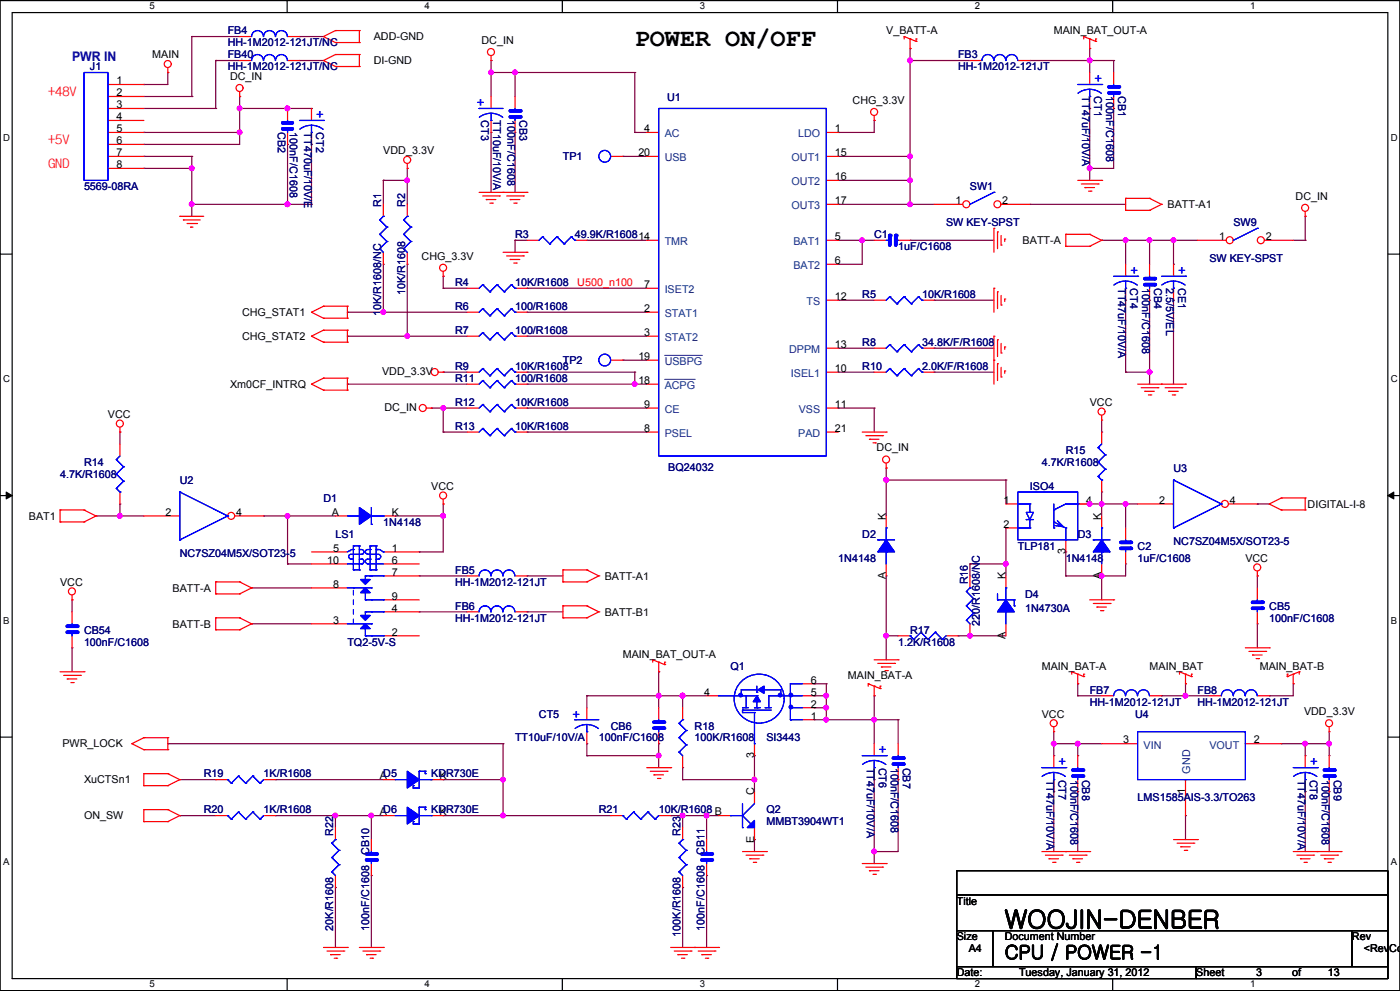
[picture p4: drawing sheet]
<svg xmlns="http://www.w3.org/2000/svg" width="297mm" height="210mm" viewBox="0 0 297 210" stroke-linecap="round" stroke-linejoin="round" font-family="sans-serif">
<defs><g id="words">
<g font-size="5.3">
<text x="134.5" y="9.7">POWER ON/OFF</text>
<text x="212.9" y="196.6">WOOJIN-DENBER</text>
</g>
<text font-size="4.1" x="212.9" y="203.1">CPU / POWER -1</text>
<text font-size="2.8" fill="#0000a0" x="15.3" y="12.9">PWR IN</text>
<g font-size="2.8" fill="#00f">
<text x="231.9" y="17.6">+</text>
<text x="101" y="22.7">+</text>
<text x="67" y="25.3">+</text>
<text x="239.6" y="58.3">+</text>
<text x="249.7" y="58.3">+</text>
<text x="121.3" y="152.2">+</text>
<text x="186.3" y="159.8">+</text>
<text x="224.3" y="162.3">+</text>
<text x="277.6" y="162.3">+</text>
</g>
<g font-size="2.8" fill="#f00">
<text x="10.2" y="20.3">+48V</text>
<text x="10.2" y="35.5">GND</text>
<text x="10.2" y="30.5">+5V</text>
</g>
<g font-size="2.3" fill="#000080">
<text x="48.2" y="7.3">FB4</text>
<text x="48.2" y="9.8">HH-1M2012-121JT/NC</text>
<text x="19.1" y="14.9">J1</text>
<text x="48.2" y="12.4">FB40</text>
<text x="48.2" y="14.9">HH-1M2012-121JT/NC</text>
<text x="203" y="12.4">FB3</text>
<text x="203" y="14.9">HH-1M2012-121JT</text>
<text x="141.4" y="21.5">U1</text>
<text x="229.4" y="20.4" transform="rotate(90 229.4 20.4)">TT47uF/10V/A</text>
<text x="231.9" y="20.4" transform="rotate(90 231.9 20.4)">CT1</text>
<text x="234.4" y="20.4" transform="rotate(90 234.4 20.4)">100nF/C1608</text>
<text x="237" y="20.4" transform="rotate(90 237 20.4)">CB1</text>
<text x="58.9" y="28.1" transform="rotate(90 58.9 28.1)">CB2</text>
<text x="61.4" y="28.1" transform="rotate(90 61.4 28.1)">100nF/C1608</text>
<text x="64.4" y="28.1" transform="rotate(90 64.4 28.1)">TT470uF/10V/E</text>
<text x="67" y="28.1" transform="rotate(90 67 28.1)">CT2</text>
<text x="102" y="25.5" transform="rotate(90 102 25.5)">CT3</text>
<text x="104.5" y="25.5" transform="rotate(90 104.5 25.5)">TT10uF/10V/A</text>
<text x="107.6" y="25.5" transform="rotate(90 107.6 25.5)">100nF/C1608</text>
<text x="110.1" y="25.5" transform="rotate(90 110.1 25.5)">CB3</text>
<text x="119.3" y="33.9">TP1</text>
<text x="17.8" y="40.3">5569-08RA</text>
<text x="205.6" y="40.3">SW1</text>
<text x="80.8" y="43.8" transform="rotate(-90 80.8 43.8)">R1</text>
<text x="85.8" y="43.8" transform="rotate(-90 85.8 43.8)">R2</text>
<text x="200.5" y="47.9">SW KEY-SPST</text>
<text x="261.4" y="47.9">SW9</text>
<text x="109.1" y="50.4">R3</text>
<text x="121.8" y="50.4">49.9K/R160814</text>
<text x="185.3" y="50.4">C1</text>
<text x="190.3" y="53">1uF/C1608</text>
<text x="256.3" y="55.5">SW KEY-SPST</text>
<text x="85.8" y="62.6" transform="rotate(-90 85.8 62.6)">10K/R1608</text>
<text x="96.5" y="60.6">R4</text>
<text x="96.5" y="65.7">R6</text>
<text x="109.1" y="60.6">10K/R1608</text>
<text x="109.1" y="65.7">100/R1608</text>
<text x="182.7" y="63.1">R5</text>
<text x="195.4" y="63.1">10K/R1608</text>
<text x="237" y="61.1" transform="rotate(90 237 61.1)">TT47uF/10V/A</text>
<text x="239.5" y="61.1" transform="rotate(90 239.5 61.1)">CT4</text>
<text x="242.1" y="61.1" transform="rotate(90 242.1 61.1)">100nF/C1608</text>
<text x="244.6" y="61.1" transform="rotate(90 244.6 61.1)">CB4</text>
<text x="247.1" y="61.1" transform="rotate(90 247.1 61.1)">2.5/5V/EL</text>
<text x="249.7" y="61.1" transform="rotate(90 249.7 61.1)">CE1</text>
<text x="80.8" y="66.9" transform="rotate(-90 80.8 66.9)">10K/R1608/NC</text>
<text x="96.5" y="70.7">R7</text>
<text x="109.1" y="70.7">100/R1608</text>
<text x="119.3" y="77.1">TP2</text>
<text x="182.7" y="73.3">R8</text>
<text x="195.4" y="73.3">34.8K/F/R1608</text>
<text x="96.5" y="78.4">R9</text>
<text x="96.5" y="80.9">R11</text>
<text x="109.1" y="78.4">10K/R1608</text>
<text x="109.1" y="80.9">100/R1608</text>
<text x="182.7" y="78.4">R10</text>
<text x="195.4" y="78.4">2.0K/F/R1608</text>
<text x="96.5" y="86">R12</text>
<text x="109.1" y="86">10K/R1608</text>
<text x="96.5" y="91.1">R13</text>
<text x="109.1" y="91.1">10K/R1608</text>
<text x="12.7" y="101.2">4.7K/R1608</text>
<text x="17.8" y="98.7">R14</text>
<text x="141.6" y="99.7">BQ24032</text>
<text x="220.8" y="98.7">4.7K/R1608</text>
<text x="225.9" y="96.1">R15</text>
<text x="248.7" y="99.9">U3</text>
<text x="38.1" y="102.5">U2</text>
<text x="68.5" y="106.3">D1</text>
<text x="218.2" y="103.7">ISO4</text>
<text x="71.1" y="113.9">LS1</text>
<text x="81.2" y="111.4">1N4148</text>
<text x="182.7" y="113.9">D2</text>
<text x="228.4" y="113.9">D3</text>
<text x="38.1" y="118">NC7SZ04M5X/SOT23-5</text>
<text x="177.6" y="119">1N4148</text>
<text x="215.7" y="116.4">TLP181</text>
<text x="225.9" y="119">1N4148</text>
<text x="241.1" y="116.4">C2</text>
<text x="241.1" y="119">1uF/C1608</text>
<text x="248.7" y="115.4">NC7SZ04M5X/SOT23-5</text>
<text x="96.5" y="121.5">FB5</text>
<text x="96.5" y="124.1">HH-1M2012-121JT</text>
<text x="205.1" y="123.8" transform="rotate(-90 205.1 123.8)">R16</text>
<text x="96.5" y="129.1">FB6</text>
<text x="96.5" y="131.7">HH-1M2012-121JT</text>
<text x="217.2" y="126.6">D4</text>
<text x="217.2" y="129.6">1N4730A</text>
<text x="269" y="129.1">CB5</text>
<text x="269" y="131.7">100nF/C1608</text>
<text x="17.8" y="134.2">CB54</text>
<text x="17.8" y="136.7">100nF/C1608</text>
<text x="73.6" y="136.7">TQ2-5V-S</text>
<text x="190.3" y="136.7">1.2K/R1608</text>
<text x="192.9" y="134.2">R17</text>
<text x="207.6" y="132.6" transform="rotate(-90 207.6 132.6)">220/R1608/NC</text>
<text x="154.8" y="141.8">Q1</text>
<text x="230.9" y="146.9">FB7</text>
<text x="230.9" y="149.4">HH-1M2012-121JT</text>
<text x="253.8" y="146.9">FB8</text>
<text x="253.8" y="149.4">HH-1M2012-121JT</text>
<text x="114.2" y="152">CT5</text>
<text x="129.4" y="154.5">CB6</text>
<text x="147.2" y="154.5">R18</text>
<text x="240.6" y="152">U4</text>
<text x="109.1" y="157.1">TT10uF/10V/A</text>
<text x="126.9" y="157.1">100nF/C1608</text>
<text x="147.2" y="157.1">100K/R1608</text>
<text x="162.4" y="157.1">SI3443</text>
<text x="43.2" y="164.7">R19</text>
<text x="55.9" y="164.7">1K/R1608</text>
<text x="91.4" y="164.7">KDR730E</text>
<text x="183.7" y="162.6" transform="rotate(90 183.7 162.6)">TT47uF/10V/A</text>
<text x="186.2" y="162.6" transform="rotate(90 186.2 162.6)">CT6</text>
<text x="188.8" y="162.6" transform="rotate(90 188.8 162.6)">100nF/C1608</text>
<text x="191.3" y="162.6" transform="rotate(90 191.3 162.6)">CB7</text>
<text x="221.8" y="165.1" transform="rotate(90 221.8 165.1)">TT47uF/10V/A</text>
<text x="224.3" y="165.1" transform="rotate(90 224.3 165.1)">CT7</text>
<text x="226.8" y="165.1" transform="rotate(90 226.8 165.1)">100nF/C1608</text>
<text x="229.4" y="165.1" transform="rotate(90 229.4 165.1)">CB8</text>
<text x="275" y="165.1" transform="rotate(90 275 165.1)">TT47uF/10V/A</text>
<text x="277.6" y="165.1" transform="rotate(90 277.6 165.1)">CT8</text>
<text x="280.1" y="165.1" transform="rotate(90 280.1 165.1)">100nF/C1608</text>
<text x="282.6" y="165.1" transform="rotate(90 282.6 165.1)">CB9</text>
<text x="43.2" y="172.3">R20</text>
<text x="55.9" y="172.3">1K/R1608</text>
<text x="91.4" y="172.3">KDR730E</text>
<text x="126.9" y="172.3">R21</text>
<text x="139.6" y="172.3">10K/R1608 B</text>
<text x="162.4" y="172.3">Q2</text>
<text x="241.1" y="169.7">LMS1585AIS-3.3/TO263</text>
<text x="70.6" y="177.1" transform="rotate(-90 70.6 177.1)">R22</text>
<text x="144.2" y="177.1" transform="rotate(-90 144.2 177.1)">R23</text>
<text x="162.4" y="174.8">MMBT3904WT1</text>
<text x="78.2" y="181.1" transform="rotate(-90 78.2 181.1)">CB10</text>
<text x="149.3" y="181.1" transform="rotate(-90 149.3 181.1)">CB11</text>
<text x="70.6" y="197.1" transform="rotate(-90 70.6 197.1)">20K/R1608</text>
<text x="78.2" y="197.1" transform="rotate(-90 78.2 197.1)">100nF/C1608</text>
<text x="149.3" y="197.1" transform="rotate(-90 149.3 197.1)">100nF/C1608</text>
<text x="144.2" y="198.4" transform="rotate(-90 144.2 198.4)">100K/R1608</text>
</g>
<g font-size="2.3">
<text x="79.2" y="8.5">ADD-GND</text>
<text x="102" y="9.3">DC_IN</text>
<text x="187.8" y="7.3">V_BATT-A</text>
<text x="223.3" y="7.3">MAIN_BAT_OUT-A</text>
<text x="24.7" y="17.9">1</text>
<text x="32.3" y="12.4">MAIN</text>
<text x="48.8" y="16.9">DC_IN</text>
<text x="79.2" y="13.6">DI-GND</text>
<text x="24.7" y="20.4">2</text>
<text x="24.7" y="22.9">3</text>
<text x="180.7" y="22">CHG_3.3V</text>
<text x="24.7" y="25.5">4</text>
<text x="24.7" y="28">5</text>
<text x="136.5" y="28">4</text>
<text x="176.9" y="28">1</text>
<text x="24.7" y="30.5">6</text>
<text x="24.7" y="33.1">7</text>
<text x="24.7" y="35.6">8</text>
<text x="81.2" y="32.7">VDD_3.3V</text>
<text x="135.3" y="33.1">20</text>
<text x="176.9" y="33.1">15</text>
<text x="176.9" y="38.2">16</text>
<text x="176.9" y="43.2">17</text>
<text x="202.5" y="43.2">1</text>
<text x="212.4" y="43.2">2</text>
<text x="247.4" y="44.1">BATT-A1</text>
<text x="274.6" y="42.3">DC_IN</text>
<text x="176.9" y="50.9">5</text>
<text x="216.7" y="51.7">BATT-A</text>
<text x="258.3" y="50.9">1</text>
<text x="268.2" y="50.9">2</text>
<text x="89.4" y="55">CHG_3.3V</text>
<text x="176.9" y="55.9">6</text>
<text x="136.5" y="61">7</text>
<text x="176.9" y="63.6">12</text>
<text x="51.3" y="66.9">CHG_STAT1</text>
<text x="136.5" y="66.1">2</text>
<text x="136.5" y="71.2">3</text>
<text x="51.3" y="72">CHG_STAT2</text>
<text x="135.3" y="76.2">19</text>
<text x="176.9" y="73.7">13</text>
<text x="48.8" y="82.2">Xm0CF_INTRQ</text>
<text x="81" y="79.4">VDD_3.3V</text>
<text x="135.3" y="81.3">18</text>
<text x="176.9" y="78.8">10</text>
<text x="22.9" y="88.5">VCC</text>
<text x="81.5" y="87">DC_IN</text>
<text x="136.5" y="86.4">9</text>
<text x="176.9" y="86.4">11</text>
<text x="230.9" y="86">VCC</text>
<text x="136.5" y="91.5">8</text>
<text x="176.9" y="91.5">21</text>
<text x="185.8" y="95.6">DC_IN</text>
<text x="91.4" y="103.7">VCC</text>
<text x="212.7" y="106.7">1</text>
<text x="230.2" y="106.7">4</text>
<text x="245.6" y="106.7">2</text>
<text x="260.6" y="106.7">4</text>
<text x="277.1" y="107.6">DIGITAL-I-8</text>
<text x="6.1" y="110.1">BAT1</text>
<text x="35.1" y="109.2">2</text>
<text x="50" y="109.2">4</text>
<text x="70.3" y="109.2">A</text>
<text x="83" y="109.2">K</text>
<text x="187.7" y="110" transform="rotate(-90 187.7 110)">K</text>
<text x="212.7" y="111.8">2</text>
<text x="233.4" y="110" transform="rotate(-90 233.4 110)">K</text>
<text x="69.3" y="119.4">10</text>
<text x="70.6" y="116.9">5</text>
<text x="83" y="116.9">1</text>
<text x="83" y="119.4">6</text>
<text x="225.8" y="117.4" transform="rotate(-90 225.8 117.4)">3</text>
<text x="263.9" y="119">VCC</text>
<text x="12.7" y="124.1">VCC</text>
<text x="36.6" y="125.3">BATT-A</text>
<text x="70.6" y="124.5">8</text>
<text x="83" y="121.9">7</text>
<text x="128.2" y="122.8">BATT-A1</text>
<text x="187.7" y="122.7" transform="rotate(-90 187.7 122.7)">A</text>
<text x="213.1" y="122.7" transform="rotate(-90 213.1 122.7)">K</text>
<text x="233.4" y="122.7" transform="rotate(-90 233.4 122.7)">A</text>
<text x="83" y="129.6">4</text>
<text x="83" y="127">9</text>
<text x="128.2" y="130.4">BATT-B1</text>
<text x="36.6" y="132.9">BATT-B</text>
<text x="70.6" y="132.1">3</text>
<text x="83" y="134.6">2</text>
<text x="213.1" y="135.4" transform="rotate(-90 213.1 135.4)">A</text>
<text x="132" y="139.3">MAIN_BAT_OUT-A</text>
<text x="179.7" y="143.9">MAIN_BAT-A</text>
<text x="220.8" y="141.8">MAIN_BAT-A</text>
<text x="243.6" y="141.8">MAIN_BAT</text>
<text x="267" y="141.8">MAIN_BAT-B</text>
<text x="149.2" y="147.3">4</text>
<text x="171.8" y="149.9">2</text>
<text x="171.8" y="147.3">5</text>
<text x="171.8" y="144.8">6</text>
<text x="171.8" y="152.4">1</text>
<text x="220.8" y="152">VCC</text>
<text x="276.3" y="151.5">VDD_3.3V</text>
<text x="13.2" y="158.3">PWR_LOCK</text>
<text x="159.8" y="160.6" transform="rotate(-90 159.8 160.6)">3</text>
<text x="238" y="157.5">3</text>
<text x="265.7" y="157.5">2</text>
<text x="17.8" y="165.9">XuCTSn1</text>
<text x="80.5" y="165.1">AD5</text>
<text x="93.2" y="165.1">K</text>
<text x="17.8" y="173.6">ON_SW</text>
<text x="80.5" y="172.7">AD6</text>
<text x="93.2" y="172.7">K</text>
<text x="159.8" y="168.4" transform="rotate(-90 159.8 168.4)">C</text>
<text x="251.1" y="168.2" transform="rotate(-90 251.1 168.2)">1</text>
<text x="159.8" y="178.6" transform="rotate(-90 159.8 178.6)">E</text>
<text x="202.8" y="191.6">Title</text>
<text x="202.8" y="199.2">Size</text>
<text x="205.3" y="201.7">A4</text>
<text x="212.9" y="199.2">Document Number</text>
<text x="286.5" y="199.2">Rev</text>
<text x="289" y="201.7">&lt;RevCod</text>
<text x="202.8" y="206.8">Date:</text>
<text x="216" y="206.8">Tuesday, January 31, 2012</text>
<text x="253.5" y="206.8">Sheet</text>
<text x="266.2" y="206.8">3</text>
<text x="273.8" y="206.8">of</text>
<text x="281.4" y="206.8">13</text>
</g>
<g font-size="2.3" fill="#004080">
<text x="140.9" y="29.1">AC</text>
<text x="169.1" y="29.1">LDO</text>
<text x="140.9" y="34.2">USB</text>
<text x="167.8" y="34.2">OUT1</text>
<text x="167.8" y="39.3">OUT2</text>
<text x="167.8" y="44.3">OUT3</text>
<text x="140.9" y="52">TMR</text>
<text x="168.1" y="52">BAT1</text>
<text x="168.1" y="57">BAT2</text>
<text x="140.9" y="62.1">ISET2</text>
<text x="170.9" y="64.7">TS</text>
<text x="140.9" y="67.2">STAT1</text>
<text x="140.9" y="72.3">STAT2</text>
<text x="140.9" y="77.3">USBPG</text>
<text x="167.2" y="74.8">DPPM</text>
<text x="140.9" y="82.4">ACPG</text>
<text x="167.6" y="79.9">ISEL1</text>
<text x="140.9" y="87.5">CE</text>
<text x="169.3" y="87.5">VSS</text>
<text x="140.9" y="92.6">PSEL</text>
<text x="169.1" y="92.6">PAD</text>
<text x="242.3" y="158.6">VIN</text>
<text x="256.3" y="158.6">VOUT</text>
<text x="252.2" y="163.9" transform="rotate(-90 252.2 163.9)">GND</text>
</g>
<text font-size="2.3" fill="#f00" x="122.3" y="60.5">U500_n100</text>
<g font-size="2">
<text x="31.7" y="2">5</text>
<text x="90" y="2">4</text>
<text x="148.3" y="2">3</text>
<text x="206.6" y="2">2</text>
<text x="264.9" y="2">1</text>
<text x=".7" y="29.8">D</text>
<text x="294.7" y="29.8">D</text>
<text x=".7" y="81">C</text>
<text x="294.7" y="81">C</text>
<text x=".7" y="132.1">B</text>
<text x="294.7" y="132.1">B</text>
<text x=".7" y="183.3">A</text>
<text x="294.7" y="183.3">A</text>
<text x="31.7" y="209.1">5</text>
<text x="90" y="209.1">4</text>
<text x="148.3" y="209.1">3</text>
<text x="206.6" y="209.1">2</text>
<text x="264.9" y="209.1">1</text>
</g>
</g></defs>
<g fill="none" stroke="#000" stroke-width=".25">
<path d="M0 .1h296.6v209.7h-296.6zM2.6 2.7h291.5v204.6h-291.5zM60.9 .1v2.6M119.2 .1v2.6M177.5 .1v2.6M235.8 .1v2.6M0 53.8h2.6M294.1 53.8h2.5M0 105h2.6M294.1 105h2.5M0 156.1h2.6M294.1 156.1h2.5"/>
<path d="M202.8 184.4h91.3v5.1h-91.3zM202.8 189.5h91.3v7.6h-91.3zM202.8 197.1h7.6v7.6h-7.6zM210.4 197.1h76.1v7.6h-76.1zM286.5 197.1h7.6v7.6h-7.6zM60.9 207.3v2.5M119.2 207.3v2.5M177.5 207.3v2.5M202.8 204.7h50.7v2.6h-50.7zM235.8 207.3v2.5M253.5 204.7h40.6v2.6h-40.6z"/>
</g>
<path d="M1.3 104.2l1.3 .8-1.3 .7zM294.1 105l1.3-.8v1.5z" fill="#000" stroke="#000" stroke-width=".21"/>
<g fill="none" stroke="#800040" stroke-width=".25">
<path d="M30.5 17.9h.1M35.6 15.4h.1M35.6 15.4v2.5h-5.1M40.6 7.7h.1M40.6 7.7v12.7M40.6 7.7h10.2M45.7 12.8h.1M45.7 12.8h5.1M45.7 12.8v10.2M63.5 7.7h.1M63.5 12.8h.1M63.5 12.8h5"/>
<path d="M63.5 7.7h5M104.1 12.8h.1M104.1 15.4h.1M104.1 12.8v7.6M104.1 15.4h30.4M109.1 15.4h.1M109.1 15.4v5M134.5 15.4h.1M134.5 15.4v12.7M192.9 12.8h.1M192.9 10.3h.1M192.9 12.8h12.7"/>
<path d="M192.9 10.3v33M218.2 12.8h.1M218.2 12.8h17.8M230.9 12.8h.1M230.9 10.3h.1M230.9 10.3v5.1M236 12.8h.1M236 12.8v2.6M30.5 28.1h.1M30.5 30.6h.1M30.5 33.1h.1M30.5 35.7h.1"/>
<path d="M30.5 35.7h10.1M30.5 33.1h10.1M30.5 28.1h20.3M30.5 23h15.2M30.5 20.4h10.1M40.6 35.7h.1M40.6 33.1h.1M40.6 20.4h.1M40.6 33.1v12.7M45.7 23h.1M50.8 28.1h.1M50.8 23h.1"/>
<path d="M50.8 20.4h.1M50.8 23h15.2M50.8 20.4v10.2h-20.3M60.9 30.6h.1M60.9 30.6v12.7M66 30.6h.1M66 23h.1M66 30.6v12.7M81.2 38.2h.1M81.2 38.2h5.1M81.2 38.2v5.1M86.3 35.7h.1"/>
<path d="M86.3 38.2h.1M86.3 35.7v7.6M104.1 28.1h.1M104.1 28.1v12.6M109.1 28.1h.1M109.1 28.1v12.6M132 33.1h.1M132 33.1h5.1M134.5 28.1h.1M134.5 28.1h2.6M177.6 33.1h.1M177.6 38.2h.1"/>
<path d="M177.6 28.1h.1M177.6 33.1h15.3M177.6 38.2h15.3M185.3 25.5h.1M185.3 25.5v2.6h-7.7M192.9 38.2h.1M192.9 33.1h.1M230.9 35.7h.1M230.9 23h.1M230.9 23v15.2M236 23h.1M236 23v12.7h-5.1"/>
<path d="M40.6 43.3h.1M40.6 43.3h25.4M66 43.3h.1M81.2 56h.1M81.2 56v10.1M86.3 56h.1M86.3 56v15.2M93.9 58.5h.1M93.9 58.5v2.6M109.1 50.9h.1M109.1 50.9v2.5M109.1 50.9h2.6"/>
<path d="M124.4 50.9h.1M124.4 50.9h12.7M177.6 43.3h.1M177.6 56h.1M177.6 50.9h.1M177.6 43.3h20.3M177.6 50.9h7.7M182.7 50.9h.1M182.7 50.9v5.1h-5.1M192.9 50.9h.1M192.9 43.3h.1M192.9 50.9h17.7"/>
<path d="M218.2 43.3h.1M218.2 43.3h20.3M233.5 50.9h.1M233.5 50.9h20.3M238.5 50.9h.1M238.5 50.9v5.1M243.6 50.9h.1M243.6 50.9v5.1M248.7 50.9h.1M248.7 56h.1M248.7 50.9v5.1M274.1 50.9h2.5"/>
<path d="M276.6 50.9h.1M276.6 45.8h.1M276.6 45.8v5.1M73.6 71.2h.1M73.6 66.1h.1M73.6 66.1h25.4M73.6 71.2h25.4M81.2 66.1h.1M86.3 71.2h.1M93.9 61.1h.1M93.9 78.8h.1M93.9 61.1h5.1"/>
<path d="M93.9 78.8h5.1M111.7 66.1h.1M111.7 61.1h.1M111.7 78.8h.1M111.7 71.2h.1M111.7 66.1h25.4M111.7 71.2h25.4M111.7 61.1h25.4M111.7 78.8h22.8M132 76.3h.1M132 76.3h5.1M134.5 78.8h.1"/>
<path d="M134.5 78.8v2.6M177.6 63.6h.1M177.6 73.7h.1M177.6 78.8h.1M177.6 73.7h7.7M177.6 78.8h7.7M177.6 63.6h7.7M197.9 73.7h.1M197.9 63.6h.1M197.9 78.8h.1M197.9 73.7h12.7M197.9 78.8h12.7"/>
<path d="M197.9 63.6h12.7M238.5 63.6h.1M238.5 78.8h.1M238.5 78.8h5.1M238.5 63.6v15.2M243.6 63.6h.1M243.6 78.8h.1M243.6 63.6v17.8M248.7 63.6h.1M248.7 63.6v17.8M25.4 91.5h.1M25.4 91.5v2.6"/>
<path d="M73.6 81.4h.1M73.6 81.4h25.4M91.4 86.4h.1M91.4 86.4h7.6M93.9 86.4h.1M93.9 91.5h.1M93.9 86.4v5.1M93.9 91.5h5.1M111.7 86.4h.1M111.7 81.4h.1M111.7 91.5h.1M111.7 81.4h25.4"/>
<path d="M111.7 86.4h25.4M111.7 91.5h25.4M134.5 81.4h.1M177.6 86.4h.1M177.6 86.4h7.7M185.3 86.4h.1M185.3 86.4v5.1M187.8 99.1h.1M187.8 99.1v10.2M233.5 91.5h.1M233.5 89v2.5M20.3 109.3h.1"/>
<path d="M20.3 109.3h10.2M25.4 109.3h.1M25.4 106.7h.1M25.4 106.7v2.6M55.9 109.3h.1M55.9 109.3h15.2M60.9 119.4h.1M60.9 109.3h.1M60.9 109.3v10.1M60.9 119.4h5.1M83.8 109.3h.1M83.8 109.3h10.1"/>
<path d="M88.8 116.9h.1M93.9 109.3h.1M93.9 106.7h.1M93.9 106.7v10.2h-5.1M187.8 101.7h.1M187.8 101.7h25.4M205.6 119.4h.1M205.6 119.4h7.6M205.6 119.4v2.6M213.2 119.4h.1M213.2 101.7h.1M213.2 111.8h.1"/>
<path d="M213.2 101.7v5M213.2 111.8v10.2M225.9 116.9h.1M225.9 106.7h.1M225.9 116.9v5.1M225.9 106.7h15.2M230.9 106.7h.1M233.5 106.7h.1M233.5 104.2h.1M233.5 104.2v5.1M238.5 119.4h.1M238.5 106.7h.1"/>
<path d="M238.5 106.7v5.1M238.5 119.4v2.6h-12.6M266.5 106.7h.1M266.5 106.7h2.5M15.3 127.1h.1M15.3 137.2h.1M15.3 127.1v2.5M15.3 137.2v5.1M53.3 132.1h.1M53.3 124.5h.1M53.3 132.1h12.7M53.3 124.5h12.7"/>
<path d="M88.8 122h.1M88.8 129.6h.1M88.8 129.6h10.2M88.8 122h10.2M111.7 129.6h.1M111.7 122h.1M111.7 129.6h7.6M111.7 122h7.6M187.8 134.7h.1M187.8 122h.1M187.8 134.7h2.5M187.8 122v17.8"/>
<path d="M203 134.7h.1M203 134.7h10.2M205.6 134.7h.1M225.9 122h.1M233.5 122h.1M233.5 122v5.1M266.5 122h.1M266.5 132.1h.1M266.5 122v2.5M266.5 132.1v5.1M35.6 157.5h.1M35.6 157.5h71"/>
<path d="M106.6 157.5h.1M106.6 157.5v15.3M124.4 147.4h.1M124.4 157.5h.1M124.4 147.4h25.3M124.4 147.4v2.5M124.4 157.5v2.6M139.6 157.5h.1M139.6 142.3h.1M139.6 147.4h.1M139.6 142.3v7.6M139.6 157.5v5.1"/>
<path d="M144.7 147.4h.1M144.7 147.4v2.5M172.6 149.9h.1M172.6 147.4h.1M172.6 152.4h.1M172.6 144.8h.1M172.6 147.4h2.5M172.6 149.9h2.5M172.6 152.4h17.7M172.6 144.8h2.5M175.1 149.9h.1M175.1 152.4h.1"/>
<path d="M175.1 144.8h.1M175.1 147.4h.1M175.1 144.8v7.6M185.3 147.4h.1M185.3 152.4h.1M185.3 147.4v10.1M190.3 152.4h.1M190.3 152.4v5.1M223.3 157.5h.1M223.3 157.5h10.2M223.3 155v5.1M228.4 144.8h.1"/>
<path d="M228.4 147.4h.1M228.4 157.5h.1M228.4 147.4h5.1M228.4 144.8v2.6M228.4 157.5v2.6M246.2 147.4h.1M246.2 147.4h10.1M251.2 147.4h.1M251.2 144.8h.1M251.2 144.8v2.6M269 147.4h.1M271.5 157.5h.1"/>
<path d="M271.5 157.5h10.2M274.1 144.8h.1M274.1 144.8v2.6h-5.1M276.6 157.5h.1M276.6 157.5v2.6M281.7 157.5h.1M281.7 155v5.1M38.1 172.8h.1M38.1 172.8h7.6M38.1 165.1h7.6M45.7 165.1h.1M58.4 172.8h.1"/>
<path d="M58.4 165.1h.1M58.4 172.8h22.8M58.4 165.1h22.8M71.1 172.8h.1M71.1 172.8v2.5M78.7 172.8h.1M78.7 172.8v5M93.9 165.1h.1M93.9 172.8h.1M93.9 172.8h35.5M93.9 165.1h12.7M106.6 165.1h.1"/>
<path d="M106.6 172.8h.1M124.4 160.1h.1M124.4 160.1h15.2M139.6 160.1h.1M142.1 172.8h.1M142.1 172.8h10.2M144.7 172.8h.1M144.7 162.6h.1M144.7 165.1h.1M144.7 165.1h15.2M144.7 162.6v2.5M144.7 172.8v2.5"/>
<path d="M149.7 172.8h.1M149.7 172.8v5M159.9 160.1h.1M159.9 165.1h.1M159.9 177.8h.1M159.9 160.1v7.6M159.9 177.8v2.6M185.3 165.1h.1M185.3 165.1v17.8M190.3 165.1h.1M190.3 165.1v15.3h-5M223.3 167.7h.1"/>
<path d="M223.3 160.1h.1M223.3 167.7v12.7M228.4 167.7h.1M228.4 160.1h.1M228.4 167.7v12.7M251.2 172.8h.1M251.2 172.8v5M276.6 167.7h.1M276.6 160.1h.1M276.6 167.7v12.7M281.7 167.7h.1M281.7 160.1h.1"/>
<path d="M281.7 167.7v12.7M71.1 188h.1M71.1 188v12.7M78.7 185.4h.1M78.7 185.4v15.3M144.7 188h.1M144.7 188v12.7M149.7 185.4h.1M149.7 185.4v15.3M185.3 180.4h.1"/>
</g>
<g fill="#f0f" stroke="#f0f" stroke-width=".25">
<circle cx="86.3" cy="71.2" r=".49"/>
<circle cx="192.8" cy="33.1" r=".49"/>
<circle cx="192.8" cy="38.2" r=".49"/>
<circle cx="134.5" cy="81.3" r=".49"/>
<circle cx="104" cy="15.3" r=".49"/>
<circle cx="192.8" cy="12.8" r=".49"/>
<circle cx="109.1" cy="15.3" r=".49"/>
<circle cx="81.2" cy="66.1" r=".49"/>
<circle cx="86.3" cy="38.2" r=".49"/>
<circle cx="182.7" cy="50.9" r=".49"/>
<circle cx="230.9" cy="35.6" r=".49"/>
<circle cx="230.9" cy="12.8" r=".49"/>
<circle cx="93.9" cy="86.4" r=".49"/>
<circle cx="71.1" cy="172.7" r=".49"/>
<circle cx="78.7" cy="172.7" r=".49"/>
<circle cx="106.6" cy="165.1" r=".49"/>
<circle cx="251.2" cy="147.3" r=".49"/>
<circle cx="281.7" cy="157.5" r=".49"/>
<circle cx="276.6" cy="157.5" r=".49"/>
<circle cx="228.4" cy="157.5" r=".49"/>
<circle cx="192.8" cy="43.3" r=".49"/>
<circle cx="60.9" cy="43.3" r=".49"/>
<circle cx="40.6" cy="43.3" r=".49"/>
<circle cx="50.8" cy="28" r=".49"/>
<circle cx="40.6" cy="35.6" r=".49"/>
<circle cx="238.5" cy="50.9" r=".49"/>
<circle cx="243.6" cy="78.8" r=".49"/>
<circle cx="93.9" cy="109.3" r=".49"/>
<circle cx="25.4" cy="109.3" r=".49"/>
<circle cx="106.6" cy="172.7" r=".49"/>
<circle cx="139.6" cy="160" r=".49"/>
<circle cx="149.7" cy="172.7" r=".49"/>
<circle cx="144.6" cy="172.7" r=".49"/>
<circle cx="159.9" cy="165.1" r=".49"/>
<circle cx="175.1" cy="149.9" r=".49"/>
<circle cx="144.6" cy="147.3" r=".49"/>
<circle cx="175.1" cy="147.3" r=".49"/>
<circle cx="175.1" cy="152.4" r=".49"/>
<circle cx="139.6" cy="147.3" r=".49"/>
<circle cx="185.2" cy="180.3" r=".49"/>
<circle cx="185.2" cy="152.4" r=".49"/>
<circle cx="60.9" cy="109.3" r=".49"/>
<circle cx="213.1" cy="119.4" r=".49"/>
<circle cx="187.8" cy="101.7" r=".49"/>
<circle cx="238.5" cy="106.7" r=".49"/>
<circle cx="187.8" cy="134.7" r=".49"/>
<circle cx="233.4" cy="122" r=".49"/>
<circle cx="230.9" cy="106.7" r=".49"/>
<circle cx="233.4" cy="106.7" r=".49"/>
<circle cx="205.5" cy="134.7" r=".49"/>
<circle cx="223.3" cy="157.5" r=".49"/>
<circle cx="248.7" cy="50.9" r=".49"/>
<circle cx="243.6" cy="50.9" r=".49"/>
<circle cx="60.9" cy="23" r=".49"/>
<circle cx="50.8" cy="23" r=".49"/>
</g>
<g fill="none" stroke="#f00" stroke-width=".25">
<path d="M35.6 15.4h.1M35.6 14.3v1.1M50.8 19.4v1M68.5 7.7h.1M68.5 12.8h.1M68.5 7.7l2.6 1.3M68.5 12.8l2.6 1.3M71.1 6.5h.1M71.1 9h.1M71.1 11.6h.1M71.1 14.1h.1M71.1 6.5l-2.6 1.2"/>
<path d="M71.1 6.5h5.1M71.1 9h5.1M71.1 11.6l-2.6 1.2M71.1 11.6h5.1M71.1 14.1h5.1M76.2 6.5h.1M76.2 9h.1M76.2 11.6h.1M76.2 14.1h.1M76.2 6.5v2.5M76.2 11.6v2.5M104.1 12.8h.1"/>
<path d="M104.1 11.8v1M191.6 7.7h.1M191.6 7.7v.6M191.6 7.7l2.5 1.1M192.9 8.3h.1M192.9 10.3h.1M192.9 8.3v2M194.1 8.8h.1M194.1 8.3h.1M194.1 8.3v.5M229.7 7.7h.1M229.7 7.7v.6"/>
<path d="M229.7 7.7l2.5 1.1M230.9 8.3h.1M230.9 10.3h.1M230.9 8.3v2M232.2 8.8h.1M232.2 8.3h.1M232.2 8.3v.5M50.8 20.4h.1M86.3 35.7h.1M86.3 34.7v1M185.3 25.5h.1M185.3 24.5v1"/>
<path d="M228.4 38.2h5.1M229.2 39h3.5M229.9 39.7h.1M229.9 39.7h2M232.7 39h.1M233.5 38.2h.1M38.1 45.8h.1M38.1 45.8h5.1M38.9 46.6h.1M38.9 46.6h3.5M39.6 47.3h2.1M40.4 48.1h.1"/>
<path d="M40.4 48.1h.5M41.7 47.3h.1M93.9 58.5h.1M93.9 57.5v1M101.5 40.7h10.2M102.3 41.5h3.5M103.1 42.3h.1M103.1 42.3h2M103.8 43h.5M104.3 43h.1M105.8 41.5h.1M106.6 40.7h.1"/>
<path d="M106.6 53.4h5.1M107.4 54.2h3.5M107.4 41.5h3.5M108.1 55h.1M108.1 42.3h.1M108.1 55h2.1M108.1 42.3h2.1M108.9 55.7h.5M108.9 43h.5M109.4 55.7h.1M109.4 43h.1M110.9 54.2h.1"/>
<path d="M110.9 41.5h.1M111.7 53.4h.1M111.7 40.7h.1M210.6 48.4h.1M210.6 48.4v5M211.4 49.1h.1M211.4 49.1v3.6M212.2 51.9h.1M212.2 49.9v2M212.9 50.6h.1M212.9 50.6v.6M225.9 49.6h.1"/>
<path d="M225.9 52.2h.1M225.9 49.6h5M225.9 49.6v2.6M225.9 52.2h5M230.7 40.5h.5M230.9 49.6h.1M230.9 52.2h.1M230.9 49.6l2.6 1.3M231.2 40.5h.1M233.5 50.9h.1M233.5 50.9l-2.6 1.3M238.5 42h.1"/>
<path d="M238.5 44.6h.1M238.5 42h5.1M238.5 42v2.6M238.5 44.6h5.1M243.6 42h.1M243.6 44.6h.1M243.6 42l2.6 1.3M246.2 43.3h.1M246.2 43.3l-2.6 1.3M276.6 45.8h.1M276.6 44.8v1M66 71.2h.1"/>
<path d="M66 66.1h.1M66 71.2l2.5 1.3M66 66.1l2.5 1.3M68.5 69.9h.1M68.5 72.5h.1M68.5 64.9h.1M68.5 67.4h.1M68.5 69.9l-2.5 1.3M68.5 69.9h5.1M68.5 72.5h5.1M68.5 64.9l-2.5 1.2M68.5 64.9h5.1"/>
<path d="M68.5 67.4h5.1M73.6 69.9h.1M73.6 72.5h.1M73.6 64.9h.1M73.6 67.4h.1M73.6 64.9v2.5M73.6 69.9v2.6M92.9 78.8h1M93.9 78.8h.1M210.6 61.1h.1M210.6 76.3h.1M210.6 71.2h.1"/>
<path d="M210.6 61.1v5M210.6 71.2v10.2M211.4 61.8h.1M211.4 77h.1M211.4 72h.1M211.4 61.8v3.6M211.4 72v3.5M211.4 77v3.6M212.2 64.6h.1M212.2 79.8h.1M212.2 74.8h.1M212.2 62.6v2"/>
<path d="M212.2 72.7v2.1M212.2 77.8v2M212.9 63.3h.1M212.9 78.6h.1M212.9 73.5h.1M212.9 63.3v.5M212.9 73.5v.5M212.9 78.6v.5M25.4 91.5h.1M25.4 90.5v1M66 81.4h.1M66 81.4l2.5 1.2"/>
<path d="M68.5 80.1h.1M68.5 82.6h.1M68.5 80.1l-2.5 1.3M68.5 80.1h5.1M68.5 82.6h5.1M73.6 80.1h.1M73.6 82.6h.1M73.6 80.1v2.5M90.4 86.4h1M91.4 86.4h.1M182.7 91.5h5.1M183.5 92.3h3.5"/>
<path d="M184.2 93h.1M184.2 93h2.1M185 93.8h.5M185.5 93.8h.1M187 92.3h.1M187.8 91.5h.1M187.8 99.1h.1M187.8 98.1v1M233.5 89h.1M233.5 88v1M241.1 81.4h10.1M241.8 82.1h3.6"/>
<path d="M242.6 82.9h.1M242.6 82.9h2M243.4 83.6h.5M243.9 83.6h.1M245.4 82.1h.1M246.2 81.4h.1M246.9 82.1h3.6M247.7 82.9h.1M247.7 82.9h2M248.4 83.6h.5M248.9 83.6h.1M250.5 82.1h.1"/>
<path d="M251.2 81.4h.1M12.7 108h.1M12.7 110.6h.1M12.7 108h5.1M12.7 108v2.6M12.7 110.6h5.1M17.8 108h.1M17.8 110.6h.1M17.8 108l2.5 1.3M20.3 109.3h.1M20.3 109.3l-2.5 1.3M93.9 106.7h.1"/>
<path d="M93.9 105.7v1M269 106.7h.1M269 106.7l2.5 1.3M271.5 105.5h.1M271.5 108h.1M271.5 108h5.1M271.5 105.5l-2.5 1.2M271.5 105.5h5.1M276.6 105.5h.1M276.6 108h.1M276.6 105.5v2.5M15.3 127.1h.1"/>
<path d="M15.3 126v1.1M45.7 130.9h.1M45.7 133.4h.1M45.7 123.3h.1M45.7 125.8h.1M45.7 130.9h5.1M45.7 123.3v2.5M45.7 130.9v2.5M45.7 133.4h5.1M45.7 123.3h5.1M45.7 125.8h5.1M50.8 130.9h.1"/>
<path d="M50.8 133.4h.1M50.8 123.3h.1M50.8 125.8h.1M50.8 130.9l2.5 1.2M50.8 123.3l2.5 1.2M53.3 132.1h.1M53.3 124.5h.1M53.3 132.1l-2.5 1.3M53.3 124.5l-2.5 1.3M119.3 128.3h.1M119.3 130.9h.1M119.3 120.7h.1"/>
<path d="M119.3 123.3h.1M119.3 130.9h5.1M119.3 128.3h5.1M119.3 120.7v2.6M119.3 128.3v2.6M119.3 123.3h5.1M119.3 120.7h5.1M124.4 128.3h.1M124.4 130.9h.1M124.4 120.7h.1M124.4 123.3h.1M124.4 128.3l2.5 1.3"/>
<path d="M124.4 120.7l2.5 1.3M126.9 129.6h.1M126.9 122h.1M126.9 129.6l-2.5 1.3M126.9 122l-2.5 1.3M138.3 139.8h.1M138.3 139.8v.5M138.3 139.8l2.6 1M185.3 139.8h5M190.3 139.8h.1M230.9 127.1h5.1M231.7 127.8h3.5"/>
<path d="M232.5 128.6h.1M232.5 128.6h2M233.2 129.3h.5M233.7 129.3h.1M235.2 127.8h.1M236 127.1h.1M263.9 137.2h5.1M264.7 138h3.5M265.4 138.7h.1M265.4 138.7h2.1M266.2 139.5h.5M266.5 122h.1"/>
<path d="M266.5 121v1M266.7 139.5h.1M268.2 138h.1M269 137.2h.1M12.7 142.3h5.1M13.5 143.1h3.5M14.3 143.8h.1M14.3 143.8h2M15 144.6h.5M15.5 144.6h.1M17 143.1h.1M17.8 142.3h.1"/>
<path d="M28 157.5h.1M28 157.5l2.5 1.3M30.5 156.3h.1M30.5 158.8h.1M30.5 156.3l-2.5 1.2M30.5 156.3h5.1M30.5 158.8h5.1M35.6 156.3h.1M35.6 158.8h.1M35.6 156.3v2.5M139.6 140.3h.1M139.6 142.3h.1"/>
<path d="M139.6 140.3v2M140.9 140.8h.1M140.9 140.3h.1M140.9 140.3v.5M184 144.8h.1M184 144.8v.5M184 144.8l2.5 1M185.3 145.3h.1M185.3 147.4h.1M185.3 145.3v2.1M186 140.5h3.6M186.5 145.8h.1"/>
<path d="M186.5 145.3h.1M186.5 145.3v.5M186.8 141.3h.1M186.8 141.3h2M187.5 142h.6M188.1 142h.1M189.6 140.5h.1M223.3 155h.1M223.3 154v1M227.1 142.3h.1M227.1 142.3v.5M227.1 142.3l2.6 1"/>
<path d="M228.4 142.8h.1M228.4 144.8h.1M228.4 142.8v2M229.7 143.3h.1M229.7 142.8h.1M229.7 142.8v.5M250 142.3h.1M250 142.3v.5M250 142.3l2.5 1M251.2 142.8h.1M251.2 144.8h.1M251.2 142.8v2"/>
<path d="M252.5 143.3h.1M252.5 142.8h.1M252.5 142.8v.5M272.8 143.3h.1M272.8 142.8h.1M272.8 142.8v.5M274.1 142.8h.1M274.1 144.8h.1M274.1 142.8v2M275.3 142.3h.1M275.3 142.3v.5M275.3 142.3l-2.5 1"/>
<path d="M281.7 155h.1M281.7 154v1M30.5 163.9h.1M30.5 166.4h.1M30.5 171.5h.1M30.5 174h.1M30.5 163.9h5.1M30.5 163.9v2.5M30.5 171.5v2.5M30.5 166.4h5.1M30.5 171.5h5.1M30.5 174h5.1"/>
<path d="M35.6 163.9h.1M35.6 166.4h.1M35.6 171.5h.1M35.6 174h.1M35.6 163.9l2.5 1.2M35.6 171.5l2.5 1.3M38.1 165.1h.1M38.1 172.8h.1M38.1 165.1l-2.5 1.3M38.1 172.8l-2.5 1.2M78.7 177.8v2.6M137.1 162.6h5"/>
<path d="M137.8 163.4h3.6M138.6 164.1h.1M138.6 164.1h2M139.3 164.9h.5M139.8 164.9h.1M141.4 163.4h.1M142.1 162.6h.1M248.7 177.8h5.1M249.5 178.6h3.5M250.2 179.4h.1M250.2 179.4h2M253 178.6h.1"/>
<path d="M253.8 177.8h.1M78.7 182.9v2.5M157.4 180.4h5M158.1 181.1h3.6M158.9 181.9h.1M158.9 181.9h2M159.6 182.7h.5M160.1 182.7h.1M161.7 181.1h.1M162.4 180.4h.1M182.7 182.9h5.1M183.5 183.7h3.5"/>
<path d="M184.2 184.4h.1M184.2 184.4h2.1M185 185.2h.5M185.5 185.2h.1M187 183.7h.1M187.8 182.9h.1M220.8 180.4h10.1M221.5 181.1h3.6M222.3 181.9h.1M222.3 181.9h2M223.1 182.7h.5M223.6 182.7h.1"/>
<path d="M225.1 181.1h.1M225.9 180.4h.1M226.6 181.1h3.6M227.4 181.9h.1M227.4 181.9h2M228.1 182.7h.5M228.6 182.7h.1M230.2 181.1h.1M230.9 180.4h.1M251 180.1h.5M251.5 180.1h.1M274.1 180.4h10.1"/>
<path d="M274.8 181.1h3.6M275.6 181.9h.1M275.6 181.9h2M276.3 182.7h.6M276.9 182.7h.1M278.4 181.1h.1M279.1 180.4h.1M279.9 181.1h3.6M280.7 181.9h.1M280.7 181.9h2M281.4 182.7h.5M281.9 182.7h.1"/>
<path d="M283.5 181.1h.1M284.2 180.4h.1M68.5 200.7h5.1M69.3 201.4h3.6M70.1 202.2h.1M70.1 202.2h2M70.8 203h.5M71.3 203h.1M72.9 201.4h.1M73.6 200.7h.1M76.2 200.7h5M76.9 201.4h3.6"/>
<path d="M77.7 202.2h.1M77.7 202.2h2M78.4 203h.5M78.9 203h.1M80.5 201.4h.1M81.2 200.7h.1M142.1 200.7h10.2M142.9 201.4h3.5M143.6 202.2h.1M143.6 202.2h2.1M144.4 203h.5M144.9 203h.1"/>
<path d="M146.4 201.4h.1M147.2 200.7h.1M148 201.4h3.5M148.7 202.2h.1M148.7 202.2h2.1M149.5 203h.5M150 203h.1M151.5 201.4h.1M152.3 200.7h.1"/>
<circle cx="35.5" cy="13.6" r=".74"/>
<circle cx="50.8" cy="18.6" r=".74"/>
<circle cx="104" cy="11" r=".74"/>
<circle cx="86.3" cy="33.9" r=".74"/>
<circle cx="185.2" cy="23.7" r=".74"/>
<circle cx="93.9" cy="56.7" r=".74"/>
<circle cx="276.6" cy="44" r=".74"/>
<circle cx="92.1" cy="78.8" r=".74"/>
<circle cx="25.4" cy="89.7" r=".74"/>
<circle cx="89.6" cy="86.4" r=".74"/>
<circle cx="187.8" cy="97.3" r=".74"/>
<circle cx="233.4" cy="87.2" r=".74"/>
<circle cx="93.9" cy="105" r=".74"/>
<circle cx="15.2" cy="125.3" r=".74"/>
<circle cx="266.4" cy="120.2" r=".74"/>
<circle cx="223.3" cy="153.2" r=".74"/>
<circle cx="281.7" cy="153.2" r=".74"/>
</g>
<path d="M78.7 180.9h.1M78.7 182.1h.1M78.7 180.4v.5M78.7 182.1v.8" fill="none" stroke="#00f" stroke-width=".25"/>
<path d="M77.7 182.1h2" fill="none" stroke="#00f" stroke-width=".76"/>
<circle cx="79.7" cy="182.1" r=".38" fill="#00f"/>
<path d="M77.7 180.9h2" fill="none" stroke="#00f" stroke-width=".76"/>
<circle cx="79.7" cy="180.9" r=".38" fill="#00f"/>
<path d="M78.7 180.9h.1M78.7 182.1h.1M78.7 180.4v.5M78.7 182.1v.8" fill="none" stroke="#00f" stroke-width=".25"/>
<path d="M77.7 182.1h2" fill="none" stroke="#00f" stroke-width=".76"/>
<circle cx="79.7" cy="182.1" r=".38" fill="#00f"/>
<path d="M77.7 180.9h2" fill="none" stroke="#00f" stroke-width=".76"/>
<circle cx="79.7" cy="180.9" r=".38" fill="#00f"/>
<path d="M104.1 20.4v2.6M104.1 25.5v2.6M99 86.4h2.5M109.1 86.4h2.6M144.7 149.9v2.5M144.7 160.1v2.5M281.7 160.1v2.5M281.7 165.1v2.6" fill="none" stroke="#f00" stroke-width=".25"/>
<g fill="none" stroke="#00f" stroke-width=".25">
<path d="M101.5 23h.1M101.5 23h5.1M104.1 25.5h.1M104.1 24l-1.1 .1-1.4 .7M104.1 24l1.5 .3 .9 .5M104.1 24v1.5M102.3 85.7h.1M102.3 85.7l-.8 .7M102.3 85.7l1.5 1.5M103.8 87.2h.1M105.3 85.7h.1M105.3 85.7l-1.5 1.5"/>
<path d="M105.3 85.7l1.6 1.5M106.9 87.2h.1M108.4 85.7h.1M108.4 85.7l-1.5 1.5M108.4 85.7l.7 .7M109.1 86.4h.1M143.9 159.3h.1M143.9 156.3h.1M143.9 153.2h.1M143.9 159.3l.8 .8M143.9 156.3l1.5 1.5M143.9 153.2l1.5 1.5"/>
<path d="M144.7 152.4h.1M144.7 152.4l-.8 .8M145.4 157.8h.1M145.4 154.7h.1M145.4 157.8l-1.5 1.5M145.4 154.7l-1.5 1.6M281.7 163.1h.1M281.7 164.4h.1M281.7 162.6v.5M281.7 164.4v.7"/>
</g>
<path d="M280.7 164.4h2" fill="none" stroke="#00f" stroke-width=".76"/>
<circle cx="282.7" cy="164.4" r=".38" fill="#00f"/>
<path d="M280.7 163.1h2" fill="none" stroke="#00f" stroke-width=".76"/>
<circle cx="282.7" cy="163.1" r=".38" fill="#00f"/>
<path d="M281.7 163.1h.1M281.7 164.4h.1M281.7 162.6v.5M281.7 164.4v.7" fill="none" stroke="#00f" stroke-width=".25"/>
<path d="M280.7 164.4h2" fill="none" stroke="#00f" stroke-width=".76"/>
<circle cx="282.7" cy="164.4" r=".38" fill="#00f"/>
<path d="M280.7 163.1h2" fill="none" stroke="#00f" stroke-width=".76"/>
<circle cx="282.7" cy="163.1" r=".38" fill="#00f"/>
<path d="M81.2 43.3v2.5M81.2 53.4v2.6M139.6 149.9v2.5M139.6 155v2.5" fill="none" stroke="#f00" stroke-width=".25"/>
<g fill="none" stroke="#00f" stroke-width=".25">
<path d="M80.5 52.7h.1M80.5 49.6h.1M80.5 46.6h.1M80.5 52.7l.7 .7M80.5 49.6l1.5 1.6M80.5 46.6l1.5 1.5M81.2 45.8h.1M81.2 45.8l-.7 .8M82 51.2h.1M82 48.1h.1M82 51.2l-1.5 1.5M82 48.1l-1.5 1.5"/>
<path d="M139.6 153h.1M139.6 154.2h.1M139.6 152.4v.6M139.6 154.2v.8"/>
</g>
<path d="M138.6 154.2h2" fill="none" stroke="#00f" stroke-width=".76"/>
<circle cx="140.6" cy="154.2" r=".38" fill="#00f"/>
<path d="M138.6 153h2" fill="none" stroke="#00f" stroke-width=".76"/>
<circle cx="140.6" cy="153" r=".38" fill="#00f"/>
<path d="M139.6 153h.1M139.6 154.2h.1M139.6 152.4v.6M139.6 154.2v.8" fill="none" stroke="#00f" stroke-width=".25"/>
<path d="M138.6 154.2h2" fill="none" stroke="#00f" stroke-width=".76"/>
<circle cx="140.6" cy="154.2" r=".38" fill="#00f"/>
<path d="M138.6 153h2" fill="none" stroke="#00f" stroke-width=".76"/>
<circle cx="140.6" cy="153" r=".38" fill="#00f"/>
<g fill="none" stroke="#f00" stroke-width=".25">
<path d="M66 23v2.5M66 28.1v2.5M99 71.2h2.5M109.1 71.2h2.6M185.3 78.8h2.5M195.4 78.8h2.5M190.3 134.7h2.6M200.5 134.7h2.5M266.5 124.5v2.6M266.5 129.6v2.5M124.4 149.9v2.5M124.4 155v2.5"/>
<path d="M233.5 147.4h2.5M243.6 147.4h2.6M45.7 165.1h2.5M55.9 165.1h2.5M71.1 175.3v2.5M71.1 185.4v2.6"/>
</g>
<g fill="none" stroke="#00f" stroke-width=".25">
<path d="M63.5 25.5h5M66 28.1h.1M66 26.5l1.6 .3 .9 .6M66 26.5l-1 .2-1.5 .7M66 26.5v1.6M68.5 25.5h.1M102.3 70.4h.1M102.3 70.4l-.8 .8M102.3 70.4l1.5 1.6M103.8 72h.1M105.3 70.4h.1M105.3 70.4l-1.5 1.6"/>
<path d="M105.3 70.4l1.6 1.6M106.9 72h.1M108.4 70.4h.1M108.4 70.4l-1.5 1.6M108.4 70.4l.7 .8M109.1 71.2h.1M188.6 78.1h.1M188.6 78.1l-.8 .7M188.6 78.1l1.5 1.5M190.1 79.6h.1M191.6 78.1h.1M191.6 78.1l-1.5 1.5"/>
<path d="M191.6 78.1l1.5 1.5M193.1 79.6h.1M194.6 78.1h.1M194.6 78.1l-1.5 1.5M194.6 78.1l.8 .7M195.4 78.8h.1M192.9 134.7h.1M192.9 134.7l.7 .7M193.6 135.4h.1M195.2 133.9h.1M195.2 133.9l1.5 1.5M195.2 133.9l-1.6 1.5"/>
<path d="M196.7 135.4h.1M198.2 133.9h.1M198.2 133.9l1.5 1.5M198.2 133.9l-1.5 1.5M199.7 135.4h.1M200.5 134.7l-.8 .7M266.5 127.6h.1M266.5 128.8h.1M266.5 127.1v.5M266.5 128.8v.8M121.8 152.4h.1M121.8 152.4h5.1"/>
<path d="M124.4 155h.1M124.4 153.5l-1.6 .3-.9 .5M124.4 153.5l1.5 .3 .9 .5M124.4 153.5v1.5M238.5 147.4a1.25 1.25 0 0 0-1.2-1.3 1.25 1.25 0 0 0-1.3 1.3M243.6 147.4a1.27 1.27 0 0 0-1.3-1.3 1.27 1.27 0 0 0-1.3 1.3 1.25 1.25 0 0 0-1.2-1.3 1.25 1.25 0 0 0-1.3 1.3M48.2 165.1h.1M48.2 165.1l.8 .8M49 165.9h.1M50.5 164.4h.1M50.5 164.4l1.6 1.5M50.5 164.4l-1.5 1.5"/>
<path d="M52.1 165.9h.1M53.6 164.4h.1M53.6 164.4l1.5 1.5M53.6 164.4l-1.5 1.5M55.1 165.9h.1M55.9 165.1l-.8 .8M70.3 178.6h.1M70.3 178.6l1.5 1.5M71.1 177.8h.1M71.1 177.8l-.8 .8M70.3 184.7h.1M70.3 181.6h.1"/>
<path d="M70.3 184.7l.8 .7M70.3 181.6l1.5 1.6M71.8 183.2h.1M71.8 180.1h.1M71.8 183.2l-1.5 1.5M71.8 180.1l-1.5 1.5"/>
</g>
<path d="M265.4 128.8h2.1" fill="none" stroke="#00f" stroke-width=".76"/>
<circle cx="267.5" cy="128.8" r=".38" fill="#00f"/>
<path d="M265.4 127.6h2.1" fill="none" stroke="#00f" stroke-width=".76"/>
<circle cx="267.5" cy="127.6" r=".38" fill="#00f"/>
<path d="M266.5 127.6h.1M266.5 128.8h.1M266.5 127.1v.5M266.5 128.8v.8" fill="none" stroke="#00f" stroke-width=".25"/>
<path d="M265.4 128.8h2.1" fill="none" stroke="#00f" stroke-width=".76"/>
<circle cx="267.5" cy="128.8" r=".38" fill="#00f"/>
<path d="M265.4 127.6h2.1" fill="none" stroke="#00f" stroke-width=".76"/>
<circle cx="267.5" cy="127.6" r=".38" fill="#00f"/>
<g fill="none" stroke="#f00" stroke-width=".25">
<path d="M86.3 43.3v2.5M86.3 53.4v2.6M66 116.9h7.6M66 119.4h7.6M81.2 116.9h7.6M81.2 119.4h7.6M213.2 106.7h2.5M213.2 111.8h2.5M225.9 114.4v2.5M228.4 106.7h2.5M66 132.1h7.6M66 124.5h7.6"/>
<path d="M81.2 129.6h7.6M81.2 134.7h7.6M81.2 127.1h7.6M81.2 122h7.6M276.6 160.1v2.5M276.6 165.1v2.6"/>
</g>
<g fill="none" stroke="#00f" stroke-width=".25">
<path d="M85.5 52.7h.1M85.5 49.6h.1M85.5 46.6h.1M85.5 52.7l.8 .7M85.5 49.6l1.6 1.6M85.5 46.6l1.6 1.5M86.3 45.8h.1M86.3 45.8l-.8 .8M87.1 51.2h.1M87.1 48.1h.1M87.1 51.2l-1.6 1.5M87.1 48.1l-1.6 1.5"/>
<path d="M73.6 119.4h3.1M74 116.6l-.4 .3M74.4 118.4h.1M74.4 118.4h.5M74.9 115.6h.1M74.9 116.4h.1M74.9 116.4h-.5l-.2 .3M74.9 115.6v5.1M74.9 115.6h1.3M76.2 115.6h.1M76.2 116.4h.1M76.2 116.4h.5a.49 .49 0 0 1 .4 .5 .49 .49 0 0 1-.4 .5"/>
<path d="M76.2 115.6v5.1M76.2 118.4h.5M76.7 119.4h.1M76.7 117.4h.1M76.7 118.4a.49 .49 0 0 1 .4 .5 .49 .49 0 0 1-.4 .5M76.7 117.4h-2.5a.49 .49 0 0 0-.3 .6 .49 .49 0 0 0 .5 .4M76.7 118.4h.1M77.9 117.4h.1M77.9 119.4h.1M77.9 117.4h2.3a.49 .49 0 0 1 .5 .5 .49 .49 0 0 1-.5 .5M77.9 119.4h3.3M78.4 116.4h.1"/>
<path d="M78.4 115.6h.1M78.4 118.4h.1M78.4 116.4h-.7a.49 .49 0 0 0-.3 .6 .49 .49 0 0 0 .5 .4M78.4 118.4l-.7 .1a.49 .49 0 0 0-.3 .5 .49 .49 0 0 0 .5 .4M78.4 115.6h1.3M78.4 115.6v5.1M79.7 115.6h.1M79.7 118.4h.5M79.7 116.4h.8l.7 .5M79.7 115.6v5.1M80 116.4h.1M80.2 118.4h.1"/>
<path d="M81.2 116.9h.1M215.7 104.2h12.7v10.2h-12.7zM215.7 111.8h.1M215.7 111.8h2.5M215.7 106.7h2.5M217.5 108.5h1.5l-.8 1.5zM217.5 110h.1M217.5 110h1.5M218.2 111.8h.1M218.2 108.5h.1M218.2 106.7h.1M218.2 106.7v1.8"/>
<path d="M218.2 110v1.8M223.3 108h.1M223.3 110.6h.1M223.3 111.8h.1M223.3 110.6l2.6 1.2M223.3 106.7v5.1M224.1 110.3l1.2 1.3-1.7-.3M225.9 111.8h.1M225.9 111.8v2.6M228.4 106.7h.1M228.4 106.7h-2.5l-2.6 1.3M73.6 132.1h5.1"/>
<path d="M73.6 124.5h5.1M74.9 120.7h.1M74.9 120.7h1.3M76.2 120.7h.1M77.4 134.7h.1M77.4 129.6h.1M77.4 122h.1M77.4 127.1h.1M77.4 122v.7M77.4 125.5v1.6M77.4 129.6v.8M77.4 133.2v1.5"/>
<path d="M77.4 134.7h3.8M77.4 129.6h3.8M77.4 122h3.8M77.4 127.1h3.8M78.4 120.7h.1M78.4 120.7h1.3M78.7 132.1h.1M78.7 134.7h.1M78.7 129.6h.1M78.7 122h.1M78.7 127.1h.1M78.7 124.5h.1"/>
<path d="M79.7 120.7h.1M81.2 127.1h.1M81.2 134.7h.1M81.2 129.6h.1M81.2 122h.1M274.1 162.6h5M276.6 165.1h.1M276.6 163.6l1.5 .3 1 .6M276.6 163.6l-1.1 .1-1.4 .8M276.6 163.6v1.5M279.1 162.6h.1"/>
</g>
<g fill="#00f" stroke="#00f" stroke-width=".25">
<path d="M76.4 130.4h2l-1 1z"/>
<path d="M77.4 132.1l1 1.1h-2z"/>
<path d="M77.4 124.5l1 1h-2z"/>
<path d="M76.4 122.7h2l-1 1.1z"/>
</g>
<path d="M74.9 132.1v-7.6M74.9 124.5h.1" fill="none" stroke="#00f" stroke-width=".21" stroke-dasharray="1 1 1 1 1 1 1 1"/>
<circle cx="260.6" cy="50.9" r=".74" fill="#fff" stroke="#f00" stroke-width=".25"/>
<path d="M253.8 50.9h6.1" fill="none" stroke="#f00" stroke-width=".25"/>
<circle cx="267.2" cy="50.9" r=".74" fill="#fff" stroke="#f00" stroke-width=".25"/>
<path d="M230.9 15.4v2.5M230.9 20.4v2.6M268 50.9h6.1M238.5 111.8v2.6M238.5 116.9v2.5" fill="none" stroke="#f00" stroke-width=".25"/>
<path d="M228.4 17.9h5.1M230.9 18.9l1.6 .3 .9 .6M230.9 18.9l-1.5 .3-1 .5M230.9 18.9v1.5M233.5 17.9h.1M230.9 20.4h.1M266.5 48.4h.1M266.5 48.4l-5.1 2.5M238.5 114.9h.1M238.5 116.1h.1M238.5 114.4v.5M238.5 116.1v.8" fill="none" stroke="#00f" stroke-width=".25"/>
<path d="M237.5 116.1h2.1" fill="none" stroke="#00f" stroke-width=".76"/>
<circle cx="239.6" cy="116.1" r=".38" fill="#00f"/>
<path d="M237.5 114.9h2.1" fill="none" stroke="#00f" stroke-width=".76"/>
<circle cx="239.6" cy="114.9" r=".38" fill="#00f"/>
<path d="M238.5 114.9h.1M238.5 116.1h.1M238.5 114.4v.5M238.5 116.1v.8" fill="none" stroke="#00f" stroke-width=".25"/>
<path d="M237.5 116.1h2.1" fill="none" stroke="#00f" stroke-width=".76"/>
<circle cx="239.6" cy="116.1" r=".38" fill="#00f"/>
<path d="M237.5 114.9h2.1" fill="none" stroke="#00f" stroke-width=".76"/>
<circle cx="239.6" cy="114.9" r=".38" fill="#00f"/>
<g fill="none" stroke="#f00" stroke-width=".25">
<path d="M50.8 12.8h2.5M60.9 12.8h2.6M99 61.1h2.5M99 78.8h2.5M109.1 61.1h2.6M109.1 78.8h2.6M233.5 91.5v2.6M30.5 109.3h7.6M187.8 109.3v2.5M187.8 119.4v2.6M233.5 101.7v2.5M99 122h2.5"/>
<path d="M109.1 122h2.6M213.2 122v2.5M213.2 132.1v2.6"/>
</g>
<g fill="none" stroke="#00f" stroke-width=".25">
<path d="M58.4 12.8a1.27 1.27 0 0 0-1.3-1.2 1.27 1.27 0 0 0-1.3 1.2 1.25 1.25 0 0 0-1.2-1.2 1.25 1.25 0 0 0-1.3 1.2M60.9 12.8a1.25 1.25 0 0 0-1.3-1.2 1.25 1.25 0 0 0-1.2 1.2M102.3 60.3h.1M102.3 78.1h.1M102.3 60.3l-.8 .8M102.3 60.3l1.5 1.5M102.3 78.1l-.8 .7M102.3 78.1l1.5 1.5M103.8 61.8h.1M103.8 79.6h.1M105.3 60.3h.1M105.3 78.1h.1"/>
<path d="M105.3 60.3l-1.5 1.5M105.3 60.3l1.6 1.5M105.3 78.1l-1.5 1.5M105.3 78.1l1.6 1.5M106.9 61.8h.1M106.9 79.6h.1M108.4 60.3h.1M108.4 78.1h.1M108.4 60.3l-1.5 1.5M108.4 60.3l.7 .8M108.4 78.1l-1.5 1.5M108.4 78.1l.7 .7"/>
<path d="M109.1 61.1h.1M109.1 78.8h.1M232.7 94.8h.1M232.7 97.9h.1M232.7 94.8l1.5 1.5M232.7 97.9l1.5 1.5M233.5 94.1l-.8 .7M234.2 96.3h.1M234.2 99.4h.1M234.2 96.3l-1.5 1.6M234.2 99.4l-1.5 1.5M186 114.4h.1"/>
<path d="M186 114.4h3.6M187.8 116.9h.1M187.8 111.8h.1M187.8 111.8v2.6M187.8 116.9v2.5M232.7 100.9h.1M232.7 100.9l.8 .8M233.5 101.7h.1M106.6 122a1.27 1.27 0 0 0-1.3-1.3 1.27 1.27 0 0 0-1.3 1.3 1.25 1.25 0 0 0-1.2-1.3 1.25 1.25 0 0 0-1.3 1.3M109.1 122a1.25 1.25 0 0 0-1.2-1.3 1.25 1.25 0 0 0-1.3 1.3M211.4 127.1h.1M211.4 125.8v1.3"/>
<path d="M211.4 127.1h3.5M213.2 129.6h.1M213.2 124.5h.1M213.2 124.5v2.6M213.2 129.6v2.5M214.9 127.1h.1M214.9 128.3h.1M214.9 127.1v1.2"/>
</g>
<g fill="#00f" stroke="#00f" stroke-width=".25">
<path d="M213.2 127.1l1.7 2.5h-3.5z" fill-rule="evenodd"/>
<path d="M213.2 127.1l1.7 2.5h-3.5z" fill-rule="evenodd"/>
<path d="M187.8 114.4l1.8 2.5h-3.6z" fill-rule="evenodd"/>
<path d="M187.8 114.4l1.8 2.5h-3.6z" fill-rule="evenodd"/>
</g>
<circle cx="49" cy="109.3" r=".74" fill="#fff" stroke="#f00" stroke-width=".25"/>
<g fill="none" stroke="#f00" stroke-width=".25">
<path d="M205.6 12.8h2.5M215.7 12.8h2.5M129.4 33.1h2.6M99 91.5h2.5M99 81.4h2.5M109.1 91.5h2.6M109.1 81.4h2.6M49.8 109.3h6.1M99 129.6h2.5M109.1 129.6h2.6M149.7 177.8v2.6M152.3 172.8h2.5"/>
<path d="M159.9 167.7v2.5M159.9 175.3v2.5M149.7 182.9v2.5"/>
</g>
<g fill="none" stroke="#00f" stroke-width=".25">
<path d="M210.6 12.8a1.25 1.25 0 0 0-1.3-1.2 1.25 1.25 0 0 0-1.2 1.2M213.1 12.8a1.25 1.25 0 0 0-1.2-1.2 1.25 1.25 0 0 0-1.3 1.2M215.7 12.8a1.25 1.25 0 0 0-1.3-1.2 1.25 1.25 0 0 0-1.2 1.2M102.3 90.8h.1M102.3 80.6h.1M102.3 90.8l-.8 .7M102.3 90.8l1.5 1.5M102.3 80.6l-.8 .8M102.3 80.6l1.5 1.5M103.8 92.3h.1M103.8 82.1h.1M105.3 90.8h.1"/>
<path d="M105.3 80.6h.1M105.3 90.8l-1.5 1.5M105.3 90.8l1.6 1.5M105.3 80.6l-1.5 1.5M105.3 80.6l1.6 1.5M106.9 92.3h.1M106.9 82.1h.1M108.4 90.8h.1M108.4 80.6h.1M108.4 90.8l-1.5 1.5M108.4 90.8l.7 .7M108.4 80.6l-1.5 1.5"/>
<path d="M108.4 80.6l.7 .8M109.1 91.5h.1M109.1 81.4h.1M38.1 114.4h.1M38.1 104.2h.1M38.1 104.2l10.1 5.1M38.1 104.2v10.2M48.2 109.3h.1M48.2 109.3l-10.1 5.1M106.6 129.6a1.27 1.27 0 0 0-1.3-1.3 1.27 1.27 0 0 0-1.3 1.3 1.25 1.25 0 0 0-1.2-1.3 1.25 1.25 0 0 0-1.3 1.3M109.1 129.6a1.25 1.25 0 0 0-1.2-1.3 1.25 1.25 0 0 0-1.3 1.3M154.8 172.8h.1"/>
<path d="M154.8 172.8h2.6M157.4 172.8h.1M157.4 175.3h.1M157.4 172.8l1.7 1.7M157.4 170.2v5.1M159.1 174.5h.1M159.9 170.2l-2.5 2.6M149.7 180.9h.1M149.7 182.1h.1M149.7 180.4v.5M149.7 182.1v.8"/>
<circle cx="128.2" cy="33.1" r="1.25"/>
</g>
<g fill="#00f" stroke="#00f" stroke-width=".25">
<path d="M159.9 173.8v1.5h-1.5z" fill-rule="evenodd"/>
<path d="M159.9 173.8v1.5h-1.5z" fill-rule="evenodd"/>
</g>
<path d="M148.7 182.1h2.1" fill="none" stroke="#00f" stroke-width=".76"/>
<circle cx="150.8" cy="182.1" r=".38" fill="#00f"/>
<path d="M148.7 180.9h2.1" fill="none" stroke="#00f" stroke-width=".76"/>
<circle cx="150.8" cy="180.9" r=".38" fill="#00f"/>
<path d="M149.7 180.9h.1M149.7 182.1h.1M149.7 180.4v.5M149.7 182.1v.8" fill="none" stroke="#00f" stroke-width=".25"/>
<path d="M148.7 182.1h2.1" fill="none" stroke="#00f" stroke-width=".76"/>
<circle cx="150.8" cy="182.1" r=".38" fill="#00f"/>
<path d="M148.7 180.9h2.1" fill="none" stroke="#00f" stroke-width=".76"/>
<circle cx="150.8" cy="180.9" r=".38" fill="#00f"/>
<path d="M243.6 56v2.5M243.6 61.1v2.5" fill="none" stroke="#f00" stroke-width=".25"/>
<path d="M243.6 59h.1M243.6 58.5v.5M243.6 60.3h.1M243.6 60.3v.8" fill="none" stroke="#00f" stroke-width=".25"/>
<path d="M242.6 60.3h2" fill="none" stroke="#00f" stroke-width=".76"/>
<circle cx="244.6" cy="60.3" r=".38" fill="#00f"/>
<path d="M242.6 59h2" fill="none" stroke="#00f" stroke-width=".76"/>
<circle cx="244.6" cy="59" r=".38" fill="#00f"/>
<path d="M243.6 59h.1M243.6 58.5v.5M243.6 60.3h.1M243.6 60.3v.8" fill="none" stroke="#00f" stroke-width=".25"/>
<path d="M242.6 60.3h2" fill="none" stroke="#00f" stroke-width=".76"/>
<circle cx="244.6" cy="60.3" r=".38" fill="#00f"/>
<path d="M242.6 59h2" fill="none" stroke="#00f" stroke-width=".76"/>
<circle cx="244.6" cy="59" r=".38" fill="#00f"/>
<g fill="none" stroke="#f00" stroke-width=".25">
<path d="M60.9 23v2.5M60.9 28.1v2.5M137.1 28.1h2.5M137.1 33.1h2.5M175.1 28.1h2.5M175.1 33.1h2.5M175.1 38.2h2.5M137.1 50.9h2.5M175.1 50.9h2.5M175.1 56h2.5M175.1 43.3h2.5M137.1 66.1h2.5"/>
<path d="M137.1 71.2h2.5M137.1 61.1h2.5M137.1 76.3h2.5M175.1 78.8h2.5M175.1 63.6h2.5M175.1 73.7h2.5M137.1 91.5h2.5M137.1 86.4h2.5M137.1 81.4h2.5M175.1 91.5h2.5M175.1 86.4h2.5M233.5 157.5h7.6"/>
<path d="M256.3 147.4h2.5M263.9 157.5h7.6M266.5 147.4h2.5M251.2 165.1v7.7"/>
</g>
<path d="M60.9 26h.1M60.9 27.3h.1M60.9 25.5v.5M60.9 27.3v.8M139.6 23h35.5v73.6h-35.5zM241.1 155h22.8v10.1h-22.8zM261.3 147.4a1.25 1.25 0 0 0-1.2-1.3 1.25 1.25 0 0 0-1.3 1.3M266.4 147.4a1.27 1.27 0 0 0-1.3-1.3 1.27 1.27 0 0 0-1.2 1.3 1.25 1.25 0 0 0-1.3-1.3 1.25 1.25 0 0 0-1.2 1.3" fill="none" stroke="#00f" stroke-width=".25"/>
<path d="M140.9 75.3h8M140.9 80.3h6.4" fill="none" stroke="#004080" stroke-width=".21"/>
<path d="M59.9 27.3h2.1" fill="none" stroke="#00f" stroke-width=".76"/>
<circle cx="59.9" cy="27.3" r=".38" fill="#00f"/>
<path d="M59.9 26h2.1" fill="none" stroke="#00f" stroke-width=".76"/>
<circle cx="59.9" cy="26" r=".38" fill="#00f"/>
<path d="M60.9 26h.1M60.9 27.3h.1M60.9 25.5v.5M60.9 27.3v.8" fill="none" stroke="#00f" stroke-width=".25"/>
<path d="M59.9 27.3h2.1" fill="none" stroke="#00f" stroke-width=".76"/>
<circle cx="59.9" cy="27.3" r=".38" fill="#00f"/>
<path d="M59.9 26h2.1" fill="none" stroke="#00f" stroke-width=".76"/>
<circle cx="59.9" cy="26" r=".38" fill="#00f"/>
<path d="M233.5 109.3v2.5M233.5 119.4v2.6M15.3 129.6v2.5M15.3 134.7v2.5" fill="none" stroke="#f00" stroke-width=".25"/>
<path d="M231.7 114.4h.1M231.7 114.4h3.5M233.5 116.9h.1M233.5 111.8h.1M233.5 111.8v2.6M233.5 116.9v2.5M15.3 132.6h.1M15.3 133.9h.1M15.3 132.1v.5M15.3 133.9v.8" fill="none" stroke="#00f" stroke-width=".25"/>
<g fill="#00f" stroke="#00f" stroke-width=".25">
<path d="M233.5 114.4l1.7 2.5h-3.5z" fill-rule="evenodd"/>
<path d="M233.5 114.4l1.7 2.5h-3.5z" fill-rule="evenodd"/>
</g>
<path d="M14.3 133.9h2" fill="none" stroke="#00f" stroke-width=".76"/>
<circle cx="16.3" cy="133.9" r=".38" fill="#00f"/>
<path d="M14.3 132.6h2" fill="none" stroke="#00f" stroke-width=".76"/>
<circle cx="16.3" cy="132.6" r=".38" fill="#00f"/>
<path d="M15.3 132.6h.1M15.3 133.9h.1M15.3 132.1v.5M15.3 133.9v.8" fill="none" stroke="#00f" stroke-width=".25"/>
<path d="M14.3 133.9h2" fill="none" stroke="#00f" stroke-width=".76"/>
<circle cx="16.3" cy="133.9" r=".38" fill="#00f"/>
<path d="M14.3 132.6h2" fill="none" stroke="#00f" stroke-width=".76"/>
<circle cx="16.3" cy="132.6" r=".38" fill="#00f"/>
<path d="M238.5 56v2.5M129.4 76.3h2.6M185.3 63.6h2.5M195.4 63.6h2.5M238.5 61.1v2.5M228.4 160.1v2.5M228.4 165.1v2.6" fill="none" stroke="#f00" stroke-width=".25"/>
<g fill="none" stroke="#00f" stroke-width=".25">
<path d="M236 58.5h5.1M238.5 59.5l1.6 .3 .9 .6M238.5 59.5l-1.5 .3-.9 .6M238.5 59.5v1.6M241.1 58.5h.1M188.6 62.8h.1M188.6 62.8l-.8 .8M188.6 62.8l1.5 1.6M190.1 64.4h.1M191.6 62.8h.1M191.6 62.8l-1.5 1.6M191.6 62.8l1.5 1.6"/>
<path d="M193.1 64.4h.1M194.6 62.8h.1M194.6 62.8l-1.5 1.6M194.6 62.8l.8 .8M195.4 63.6h.1M238.5 61.1h.1M228.4 163.1h.1M228.4 164.4h.1M228.4 162.6v.5M228.4 164.4v.7"/>
<circle cx="128.2" cy="76.3" r="1.25"/>
</g>
<path d="M227.4 164.4h2" fill="none" stroke="#00f" stroke-width=".76"/>
<circle cx="229.4" cy="164.4" r=".38" fill="#00f"/>
<path d="M227.4 163.1h2" fill="none" stroke="#00f" stroke-width=".76"/>
<circle cx="229.4" cy="163.1" r=".38" fill="#00f"/>
<path d="M228.4 163.1h.1M228.4 164.4h.1M228.4 162.6v.5M228.4 164.4v.7" fill="none" stroke="#00f" stroke-width=".25"/>
<path d="M227.4 164.4h2" fill="none" stroke="#00f" stroke-width=".76"/>
<circle cx="229.4" cy="164.4" r=".38" fill="#00f"/>
<path d="M227.4 163.1h2" fill="none" stroke="#00f" stroke-width=".76"/>
<circle cx="229.4" cy="163.1" r=".38" fill="#00f"/>
<path d="M241.1 106.7h7.6M149.7 147.4h2.6M159.9 157.5v2.6M170 152.4h2.6M170 149.9h2.6M170 147.4h2.6M170 144.8h2.6M81.2 165.1h2.6M91.4 165.1h2.5" fill="none" stroke="#f00" stroke-width=".25"/>
<g fill="#00f" stroke="#00f" stroke-width=".25">
<path d="M160.4 147.4l.8 1.2h-1.6z" fill-rule="evenodd"/>
<path d="M160.6 146.1l1.3-.8v1.6z" fill-rule="evenodd"/>
<path d="M160.4 147.4l.8 1.2h-1.6z" fill-rule="evenodd"/>
<path d="M160.6 146.1l1.3-.8v1.6z" fill-rule="evenodd"/>
<path d="M86.3 163.4l2.5 1.7-2.5 1.8z" fill-rule="evenodd"/>
<path d="M86.3 163.4l2.5 1.7-2.5 1.8z" fill-rule="evenodd"/>
<circle cx="165.3" cy="147.2" r=".36"/>
<circle cx="156.9" cy="147.2" r=".36"/>
<circle cx="167.6" cy="147.2" r=".36"/>
<circle cx="167.6" cy="149.8" r=".36"/>
</g>
<g fill="none" stroke="#00f" stroke-width=".25">
<path d="M152.3 147.4h.1M152.3 147.4h8.3M157.1 146.1h.1M157.1 147.4h.1M157.1 146.1h3.3M157.1 146.1v1.3M157.1 144.3a5.3 5.3 0 0 1 7.5-.1 5.3 5.3 0 0 1 0 7.5 5.3 5.3 0 0 1-7.5-.1 5.1 5.1 0 0 1 0-7.3zM157.4 149.9h.1M157.4 150.4h.1M157.4 150.9h.1M157.4 149.9h1.2M157.4 150.4h6"/>
<path d="M157.4 150.4v.5M157.4 150.9h2.5M158.1 147.4h.1M158.1 147.4v2.5M159.9 149.9h.1M159.9 150.9h.1M159.9 157.5h.1M159.9 149.9h1.3M159.9 150.9v6.6M160.4 149.9h.1M160.4 146.6h.1M160.4 145.3v1.3"/>
<path d="M160.4 148.6v1.3M161.7 146.1h.1M161.7 146.1h3.8v1.3M162.2 149.9h.1M162.2 149.9h1.2M162.9 147.4h.1M162.9 147.4h7.1M162.9 147.4v2.5M165.5 147.4h.1M167.5 152.4h.1M167.5 149.9h.1M167.5 147.4h.1"/>
<path d="M167.5 144.8h.1M167.5 149.9h2.5M167.5 144.8v7.6M167.5 144.8h2.5M167.5 152.4h2.5M83.8 165.1h2.5M86.3 165.1h.1M87.6 166.9h.1M87.6 166.4h.1M87.6 166.4v.5M88.8 163.4h.1M88.8 163.4v3.5h-1.2"/>
<path d="M88.8 165.1h2.6M88.8 163.4h1.3M90.1 163.4h.1M90.1 163.9h.1M90.1 163.4v.5M91.4 165.1h.1"/>
</g>
<circle cx="259.6" cy="106.7" r=".74" fill="#fff" stroke="#f00" stroke-width=".25"/>
<path d="M109.1 20.4v2.6M109.1 25.5v2.6M260.4 106.7h6.1" fill="none" stroke="#f00" stroke-width=".25"/>
<path d="M109.1 23.5h.1M109.1 24.8h.1M109.1 23v.5M109.1 24.8v.7M248.7 111.8h.1M248.7 101.7h.1M248.7 101.7l10.1 5M248.7 101.7v10.1M258.8 106.7h.1M258.8 106.7l-10.1 5.1" fill="none" stroke="#00f" stroke-width=".25"/>
<path d="M108.1 24.8h2.1" fill="none" stroke="#00f" stroke-width=".76"/>
<circle cx="110.2" cy="24.8" r=".38" fill="#00f"/>
<path d="M108.1 23.5h2.1" fill="none" stroke="#00f" stroke-width=".76"/>
<circle cx="110.2" cy="23.5" r=".38" fill="#00f"/>
<path d="M109.1 23.5h.1M109.1 24.8h.1M109.1 23v.5M109.1 24.8v.7" fill="none" stroke="#00f" stroke-width=".25"/>
<path d="M108.1 24.8h2.1" fill="none" stroke="#00f" stroke-width=".76"/>
<circle cx="110.2" cy="24.8" r=".38" fill="#00f"/>
<path d="M108.1 23.5h2.1" fill="none" stroke="#00f" stroke-width=".76"/>
<circle cx="110.2" cy="23.5" r=".38" fill="#00f"/>
<path d="M185.3 50.9h2.5M190.3 50.9h2.6" fill="none" stroke="#f00" stroke-width=".25"/>
<path d="M187.8 50.9h.8M188.6 50.9h.1M189.8 50.9h.1M189.8 50.9h.5" fill="none" stroke="#00f" stroke-width=".25"/>
<path d="M188.6 49.9v2" fill="none" stroke="#00f" stroke-width=".76"/>
<circle cx="188.6" cy="49.9" r=".38" fill="#00f"/>
<path d="M189.8 49.9v2" fill="none" stroke="#00f" stroke-width=".76"/>
<circle cx="189.8" cy="49.9" r=".38" fill="#00f"/>
<path d="M187.8 50.9h.8M188.6 50.9h.1M189.8 50.9h.1M189.8 50.9h.5" fill="none" stroke="#00f" stroke-width=".25"/>
<path d="M188.6 49.9v2" fill="none" stroke="#00f" stroke-width=".76"/>
<circle cx="188.6" cy="49.9" r=".38" fill="#00f"/>
<path d="M189.8 49.9v2" fill="none" stroke="#00f" stroke-width=".76"/>
<circle cx="189.8" cy="49.9" r=".38" fill="#00f"/>
<g fill="none" stroke="#f00" stroke-width=".25">
<path d="M22.9 17.9h7.6M50.8 7.7h2.5M60.9 7.7h2.6M22.9 20.4h7.6M22.9 23h7.6M22.9 25.5h7.6M22.9 28.1h7.6M22.9 30.6h7.6M22.9 33.1h7.6M22.9 35.7h7.6M71.1 109.3h2.5M81.2 109.3h2.6"/>
<path d="M185.3 157.5v2.6M45.7 172.8h2.5M55.9 172.8h2.5M129.4 172.8h2.6M139.6 172.8h2.5M144.7 175.3v2.5M185.3 162.6v2.5M223.3 160.1v2.5M223.3 165.1v2.6M144.7 185.4v2.6"/>
</g>
<g fill="none" stroke="#00f" stroke-width=".25">
<path d="M17.8 15.4h5.1v22.8h-5.1zM58.4 7.7a1.27 1.27 0 0 0-1.3-1.2 1.27 1.27 0 0 0-1.3 1.2 1.25 1.25 0 0 0-1.2-1.2 1.25 1.25 0 0 0-1.3 1.2M60.9 7.7a1.25 1.25 0 0 0-1.3-1.2 1.25 1.25 0 0 0-1.2 1.2M73.6 109.3h2.6M76.2 109.3h.1M78.7 111.1h.1M78.7 107.5v3.6M78.7 109.3h2.5M81.2 109.3h.1M48.2 172.8h.1M48.2 172.8l.8 .7M49 173.5h.1"/>
<path d="M50.5 172h.1M50.5 172l1.6 1.5M50.5 172l-1.5 1.5M52.1 173.5h.1M53.6 172h.1M53.6 172l1.5 1.5M53.6 172l-1.5 1.5M55.1 173.5h.1M55.9 172.8l-.8 .7M132 172.8h.1M132 172.8l.7 .7M132.7 173.5h.1"/>
<path d="M134.3 172h.1M134.3 172l1.5 1.5M134.3 172l-1.6 1.5M135.8 173.5h.1M137.3 172h.1M137.3 172l1.5 1.5M137.3 172l-1.5 1.5M138.8 173.5h.1M139.6 172.8l-.8 .7M143.9 178.6h.1M143.9 178.6l1.5 1.5M144.7 177.8h.1"/>
<path d="M144.7 177.8l-.8 .8M182.7 160.1h5.1M185.3 162.6h.1M185.3 161.1l1 .1 1.4 .7M185.3 161.1l-1.1 .1-1.4 .7M185.3 161.1v1.5M187.8 160.1h.1M220.8 162.6h5.1M223.3 165.1h.1M223.3 163.6l1.1 .2 1.4 .7M223.3 163.6l-1 .1-1.5 .8M223.3 163.6v1.5"/>
<path d="M225.9 162.6h.1M143.9 184.7h.1M143.9 181.6h.1M143.9 184.7l.8 .7M143.9 181.6l1.5 1.6M145.4 183.2h.1M145.4 180.1h.1M145.4 183.2l-1.5 1.5M145.4 180.1l-1.5 1.5"/>
</g>
<g fill="#00f" stroke="#00f" stroke-width=".25">
<path d="M76.2 107.5l2.5 1.8-2.5 1.8z" fill-rule="evenodd"/>
<path d="M76.2 107.5l2.5 1.8-2.5 1.8z" fill-rule="evenodd"/>
</g>
<circle cx="204.8" cy="43.3" r=".74" fill="#fff" stroke="#f00" stroke-width=".25"/>
<path d="M197.9 43.3h6.1" fill="none" stroke="#f00" stroke-width=".25"/>
<circle cx="211.4" cy="43.3" r=".74" fill="#fff" stroke="#f00" stroke-width=".25"/>
<path d="M236 15.4v2.5M236 20.4v2.6M212.2 43.3h6M99 66.1h2.5M109.1 66.1h2.6" fill="none" stroke="#f00" stroke-width=".25"/>
<g fill="none" stroke="#00f" stroke-width=".25">
<path d="M236 18.4h.1M236 19.7h.1M236 17.9v.5M236 19.7v.7M210.6 40.7h.1M210.6 40.7l-5 2.6M102.3 65.4h.1M102.3 65.4l-.8 .7M102.3 65.4l1.5 1.5M103.8 66.9h.1M105.3 65.4h.1M105.3 65.4l-1.5 1.5"/>
<path d="M105.3 65.4l1.6 1.5M106.9 66.9h.1M108.4 65.4h.1M108.4 65.4l-1.5 1.5M108.4 65.4l.7 .7M109.1 66.1h.1"/>
</g>
<path d="M235 19.7h2" fill="none" stroke="#00f" stroke-width=".76"/>
<circle cx="237" cy="19.7" r=".38" fill="#00f"/>
<path d="M235 18.4h2" fill="none" stroke="#00f" stroke-width=".76"/>
<circle cx="237" cy="18.4" r=".38" fill="#00f"/>
<path d="M236 18.4h.1M236 19.7h.1M236 17.9v.5M236 19.7v.7" fill="none" stroke="#00f" stroke-width=".25"/>
<path d="M235 19.7h2" fill="none" stroke="#00f" stroke-width=".76"/>
<circle cx="237" cy="19.7" r=".38" fill="#00f"/>
<path d="M235 18.4h2" fill="none" stroke="#00f" stroke-width=".76"/>
<circle cx="237" cy="18.4" r=".38" fill="#00f"/>
<path d="M205.6 122v2.5M205.6 132.1v2.6M190.3 157.5v2.6M190.3 162.6v2.5" fill="none" stroke="#f00" stroke-width=".25"/>
<g fill="none" stroke="#00f" stroke-width=".25">
<path d="M204.8 131.4h.1M204.8 128.3h.1M204.8 125.3h.1M204.8 131.4l.8 .7M204.8 128.3l1.5 1.6M204.8 125.3l1.5 1.5M205.6 124.5h.1M205.6 124.5l-.8 .8M206.3 129.9h.1M206.3 126.8h.1M206.3 129.9l-1.5 1.5M206.3 126.8l-1.5 1.5"/>
<path d="M190.3 160.6h.1M190.3 161.8h.1M190.3 160.1v.5M190.3 161.8v.8"/>
</g>
<path d="M189.3 161.8h2" fill="none" stroke="#00f" stroke-width=".76"/>
<circle cx="191.3" cy="161.8" r=".38" fill="#00f"/>
<path d="M189.3 160.6h2" fill="none" stroke="#00f" stroke-width=".76"/>
<circle cx="191.3" cy="160.6" r=".38" fill="#00f"/>
<path d="M190.3 160.6h.1M190.3 161.8h.1M190.3 160.1v.5M190.3 161.8v.8" fill="none" stroke="#00f" stroke-width=".25"/>
<path d="M189.3 161.8h2" fill="none" stroke="#00f" stroke-width=".76"/>
<circle cx="191.3" cy="161.8" r=".38" fill="#00f"/>
<path d="M189.3 160.6h2" fill="none" stroke="#00f" stroke-width=".76"/>
<circle cx="191.3" cy="160.6" r=".38" fill="#00f"/>
<path d="M111.7 50.9h2.5M121.8 50.9h2.6M248.7 56v2.5M185.3 73.7h2.5M195.4 73.7h2.5M248.7 61.1v2.5M25.4 94.1v2.5M25.4 104.2v2.5M81.2 172.8h2.6M91.4 172.8h2.5" fill="none" stroke="#f00" stroke-width=".25"/>
<g fill="none" stroke="#00f" stroke-width=".25">
<path d="M115 50.1h.1M115 50.1l-.8 .8M115 50.1l1.5 1.6M116.5 51.7h.1M118 50.1h.1M118 50.1l-1.5 1.6M118 50.1l1.5 1.6M119.5 51.7h.1M121.1 50.1h.1M121.1 50.1l-1.6 1.6M121.1 50.1l.7 .8M121.8 50.9h.1"/>
<path d="M246.2 58.5h5M248.7 59.5l1 .2 1.5 .7M248.7 59.5l-1.6 .3-.9 .6M248.7 59.5v1.6M251.2 58.5h.1M188.6 73h.1M188.6 73l-.8 .7M188.6 73l1.5 1.5M190.1 74.5h.1M191.6 73h.1M191.6 73l-1.5 1.5M191.6 73l1.5 1.5"/>
<path d="M193.1 74.5h.1M194.6 73h.1M194.6 73l-1.5 1.5M194.6 73l.8 .7M195.4 73.7h.1M248.7 61.1h.1M24.7 97.4h.1M24.7 97.4l1.5 1.5M25.4 96.6l-.7 .8M26.2 98.9h.1M26.2 98.9l-1.5 1.5M24.7 100.4h.1"/>
<path d="M24.7 103.4h.1M24.7 100.4l1.5 1.5M24.7 103.4l.7 .8M25.4 104.2h.1M26.2 101.9h.1M26.2 101.9l-1.5 1.5M83.8 172.8h2.5M86.3 172.8h.1M87.6 174.5h.1M87.6 174h.1M87.6 174v.5M88.8 171h.1"/>
<path d="M88.8 171v3.5h-1.2M88.8 172.8h2.6M88.8 171h1.3M90.1 171h.1M90.1 171.5h.1M90.1 171v.5M91.4 172.8h.1"/>
</g>
<g fill="#00f" stroke="#00f" stroke-width=".25">
<path d="M86.3 171l2.5 1.8-2.5 1.7z" fill-rule="evenodd"/>
<path d="M86.3 171l2.5 1.8-2.5 1.7z" fill-rule="evenodd"/>
</g>
<g fill="#f0f" stroke="#f0f" stroke-width=".25">
<circle cx="86.3" cy="71.2" r=".49"/>
<circle cx="192.8" cy="33.1" r=".49"/>
<circle cx="192.8" cy="38.2" r=".49"/>
<circle cx="134.5" cy="81.3" r=".49"/>
<circle cx="104" cy="15.3" r=".49"/>
<circle cx="192.8" cy="12.8" r=".49"/>
<circle cx="109.1" cy="15.3" r=".49"/>
<circle cx="81.2" cy="66.1" r=".49"/>
<circle cx="86.3" cy="38.2" r=".49"/>
<circle cx="182.7" cy="50.9" r=".49"/>
<circle cx="230.9" cy="35.6" r=".49"/>
<circle cx="230.9" cy="12.8" r=".49"/>
<circle cx="93.9" cy="86.4" r=".49"/>
<circle cx="71.1" cy="172.7" r=".49"/>
<circle cx="78.7" cy="172.7" r=".49"/>
<circle cx="106.6" cy="165.1" r=".49"/>
<circle cx="251.2" cy="147.3" r=".49"/>
<circle cx="281.7" cy="157.5" r=".49"/>
<circle cx="276.6" cy="157.5" r=".49"/>
<circle cx="228.4" cy="157.5" r=".49"/>
<circle cx="192.8" cy="43.3" r=".49"/>
<circle cx="60.9" cy="43.3" r=".49"/>
<circle cx="40.6" cy="43.3" r=".49"/>
<circle cx="50.8" cy="28" r=".49"/>
<circle cx="40.6" cy="35.6" r=".49"/>
<circle cx="238.5" cy="50.9" r=".49"/>
<circle cx="243.6" cy="78.8" r=".49"/>
<circle cx="93.9" cy="109.3" r=".49"/>
<circle cx="25.4" cy="109.3" r=".49"/>
<circle cx="106.6" cy="172.7" r=".49"/>
<circle cx="139.6" cy="160" r=".49"/>
<circle cx="149.7" cy="172.7" r=".49"/>
<circle cx="144.6" cy="172.7" r=".49"/>
<circle cx="159.9" cy="165.1" r=".49"/>
<circle cx="175.1" cy="149.9" r=".49"/>
<circle cx="144.6" cy="147.3" r=".49"/>
<circle cx="175.1" cy="147.3" r=".49"/>
<circle cx="175.1" cy="152.4" r=".49"/>
<circle cx="139.6" cy="147.3" r=".49"/>
<circle cx="185.2" cy="180.3" r=".49"/>
<circle cx="185.2" cy="152.4" r=".49"/>
<circle cx="60.9" cy="109.3" r=".49"/>
<circle cx="213.1" cy="119.4" r=".49"/>
<circle cx="187.8" cy="101.7" r=".49"/>
<circle cx="238.5" cy="106.7" r=".49"/>
<circle cx="187.8" cy="134.7" r=".49"/>
<circle cx="233.4" cy="122" r=".49"/>
<circle cx="230.9" cy="106.7" r=".49"/>
<circle cx="233.4" cy="106.7" r=".49"/>
<circle cx="205.5" cy="134.7" r=".49"/>
<circle cx="223.3" cy="157.5" r=".49"/>
<circle cx="248.7" cy="50.9" r=".49"/>
<circle cx="243.6" cy="50.9" r=".49"/>
<circle cx="60.9" cy="23" r=".49"/>
<circle cx="50.8" cy="23" r=".49"/>
</g>
<use href="#words"/>
</svg>
